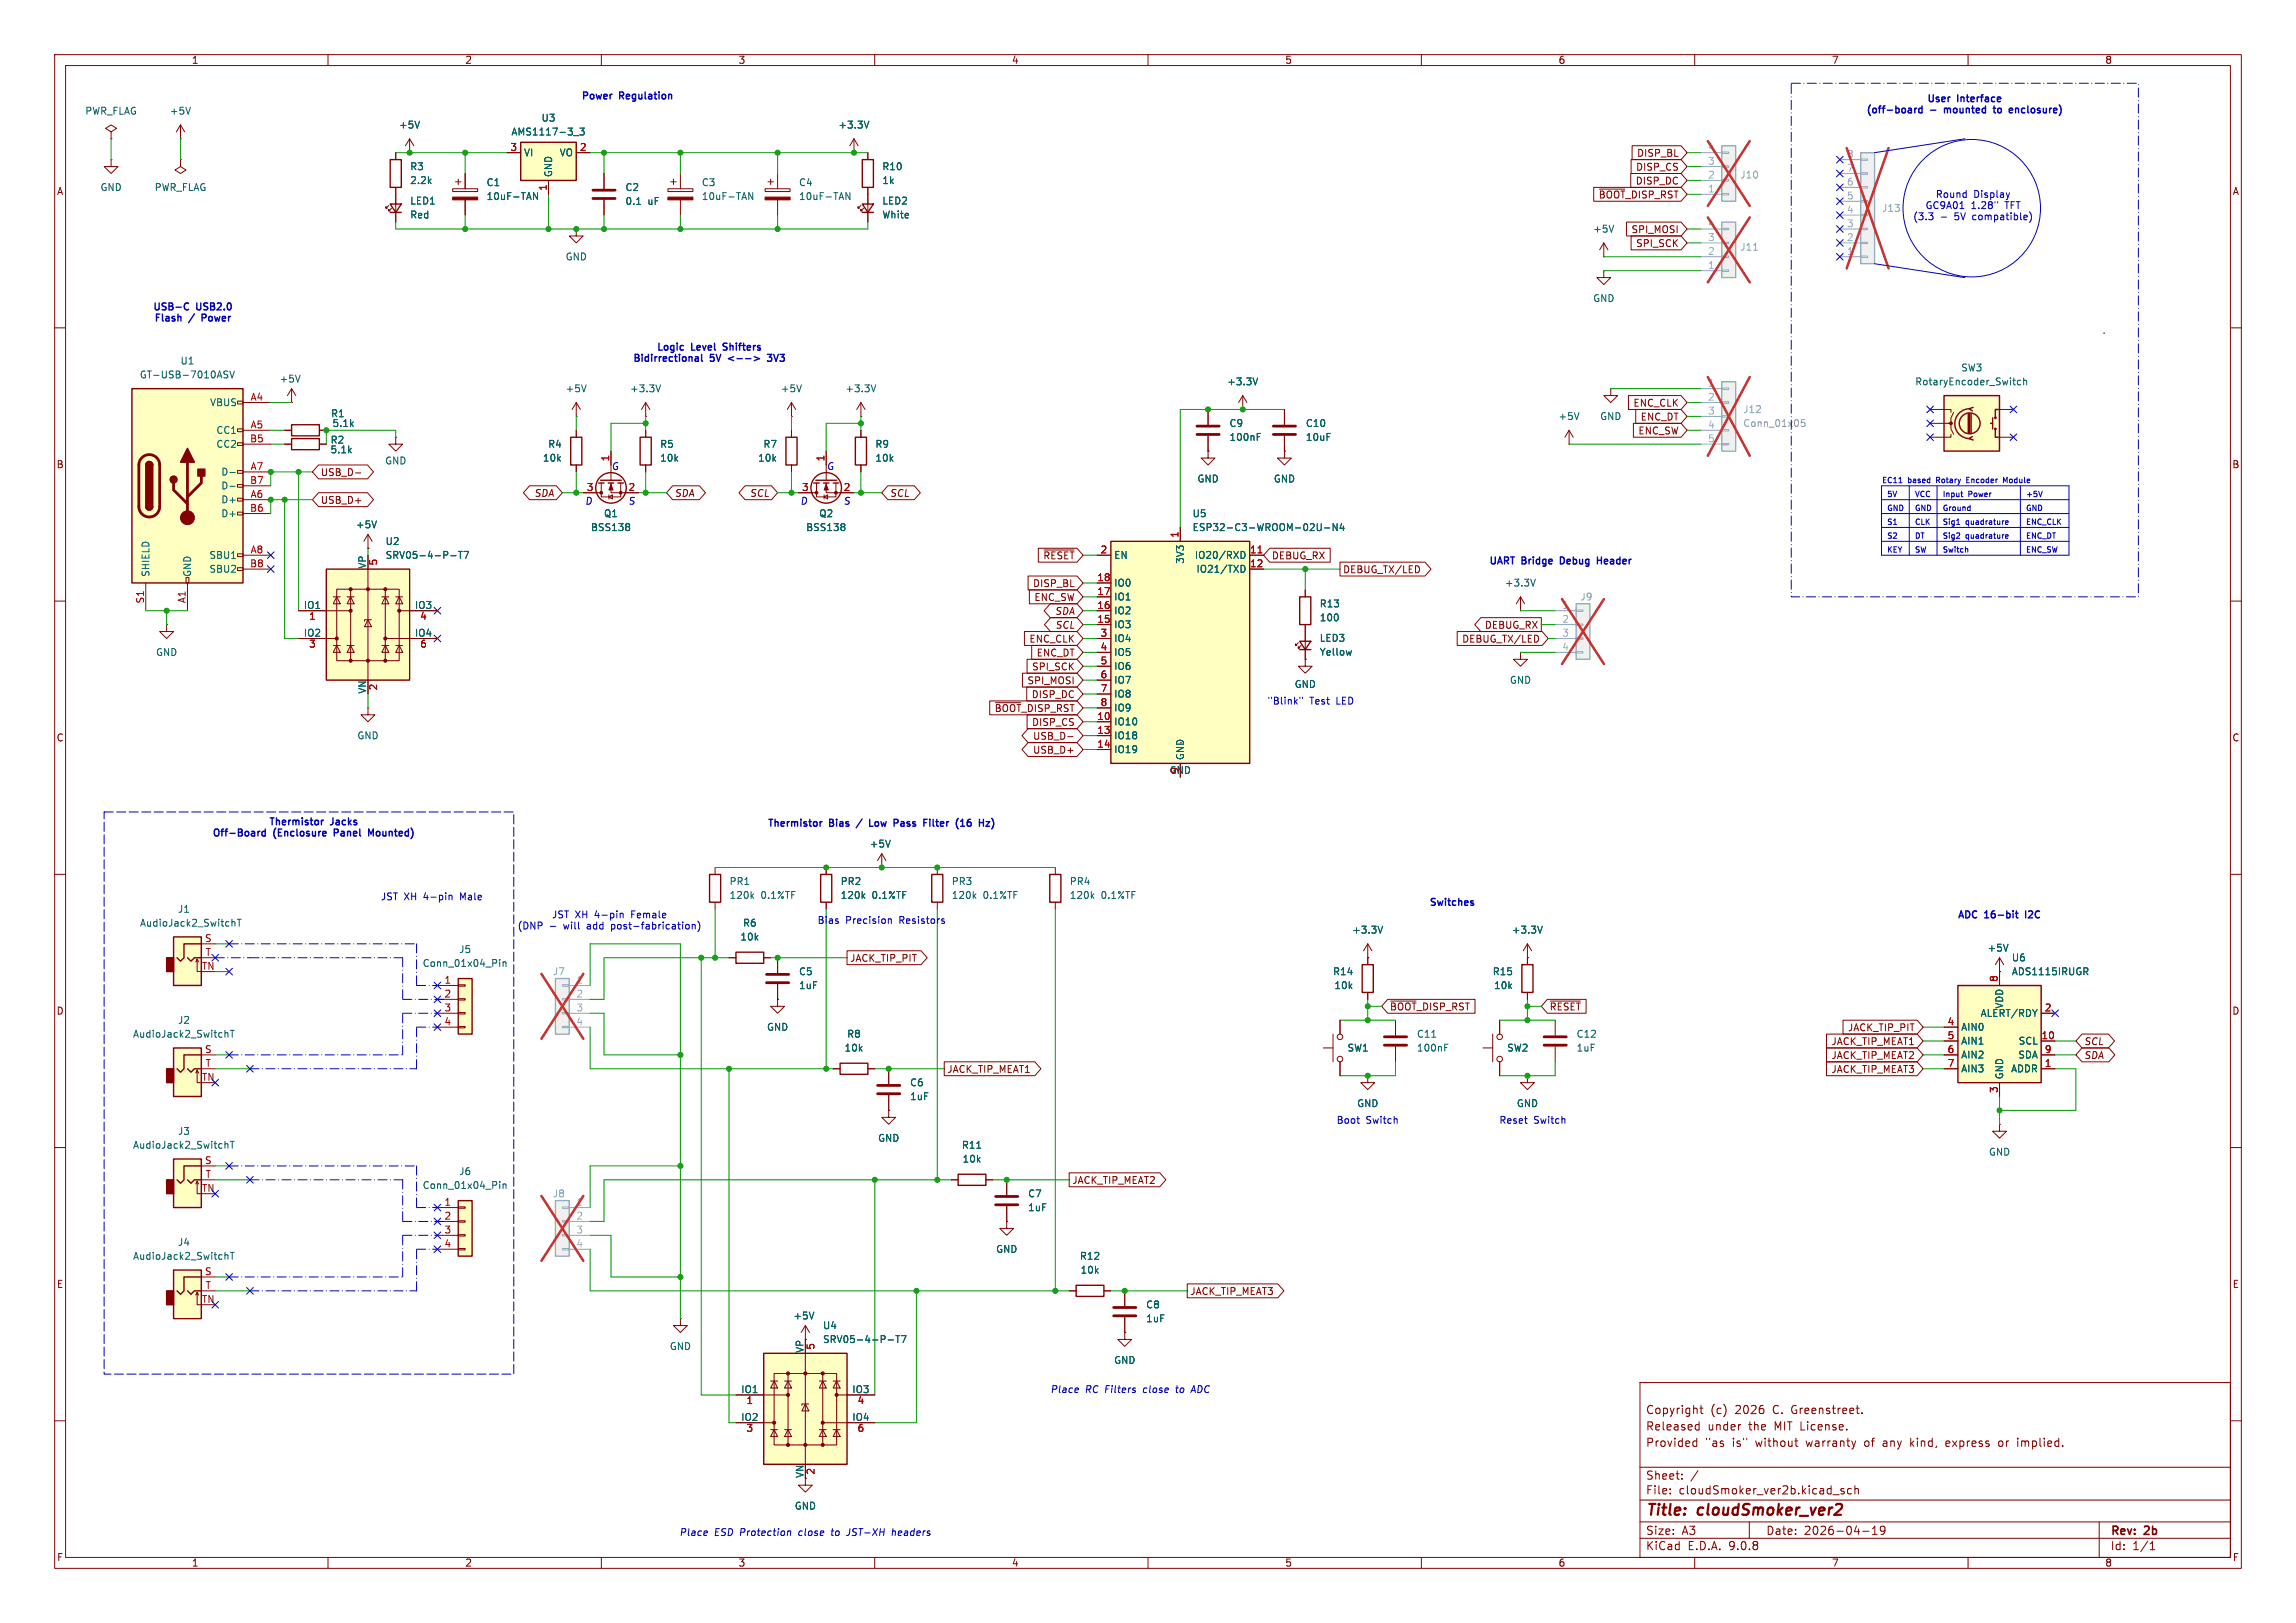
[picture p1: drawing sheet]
<svg xmlns="http://www.w3.org/2000/svg" width="420mm" height="297mm" viewBox="0 0 420 297" stroke-linecap="round" stroke-linejoin="round" font-family="sans-serif">
<defs><g id="words">
<g font-size="2.8" fill="#840000">
<text x="301" y="277.9">Title:</text>
<text x="310.6" y="277.9">cloudSmoker_ver2</text>
</g>
<g font-size="2.1" fill="#840000">
<text x="301" y="262">Released</text>
<text x="301" y="259">Copyright</text>
<text x="312.4" y="262">under</text>
<text x="312.9" y="259">(c)</text>
<text x="317.4" y="259">2026</text>
<text x="319.9" y="262">the</text>
<text x="324.5" y="259">C. Greenstreet.</text>
<text x="324.7" y="262">MIT License.</text>
<text x="301" y="265">Provided</text>
<text x="311.9" y="265">&quot;as</text>
<text x="316.9" y="265">is&quot;</text>
<text x="321.3" y="265">without</text>
<text x="330.7" y="265">warranty</text>
<text x="341.5" y="265">of</text>
<text x="345" y="265">any</text>
<text x="350.2" y="265">kind,</text>
<text x="356.8" y="265">express</text>
<text x="366.6" y="265">or</text>
<text x="370.2" y="265">implied.</text>
<text x="301" y="273.7">File:</text>
<text x="301" y="271">Sheet:</text>
<text x="307.1" y="273.7">cloudSmoker_ver2b.kicad_sch</text>
<text x="301" y="281.1">Size:</text>
<text x="307.6" y="281.1">A3</text>
<text x="323" y="281.1">Date:</text>
<text x="330" y="281.1">2026-04-19</text>
<text x="386" y="281.3">Rev:</text>
<text x="392.4" y="281.3">2b</text>
<text x="301" y="283.9">KiCad</text>
<text x="308.7" y="283.9">E.D.A.</text>
<text x="316.3" y="283.9">9.0.8</text>
<text x="386" y="283.9">Id:</text>
<text x="390.1" y="283.9">1/1</text>
</g>
<g font-size="1.8" fill="#840000">
<text x="35" y="11.9">1</text>
<text x="85" y="11.9">2</text>
<text x="135" y="11.9">3</text>
<text x="185" y="11.9">4</text>
<text x="235" y="11.9">5</text>
<text x="285" y="11.9">6</text>
<text x="335" y="11.9">7</text>
<text x="385" y="11.9">8</text>
<text x="299.4" y="28.9">DISP_BL</text>
<text x="10.3" y="35.9">A</text>
<text x="299.1" y="34">DISP_DC</text>
<text x="299.2" y="31.4">DISP_CS</text>
<text x="408.3" y="35.9">A</text>
<text x="292.3" y="36.5">~{BOOT}_DISP_RST</text>
<text x="298.3" y="42.9">SPI_MOSI</text>
<text x="299.2" y="45.4">SPI_SCK</text>
<text x="298.7" y="74.6">ENC_CLK</text>
<text x="300" y="77.2">ENC_DT</text>
<text x="299.6" y="79.7">ENC_SW</text>
<text x="10.3" y="85.9">B</text>
<text x="58.6" y="87.3">USB_D-</text>
<text x="408.2" y="85.9">B</text>
<text x="58.6" y="92.4">USB_D+</text>
<text x="97.7" y="91.1">SDA</text>
<text x="123.3" y="91.1">SDA</text>
<text x="137.1" y="91.1">SCL</text>
<text x="162.7" y="91.1">SCL</text>
<text x="188.9" y="107.6">DISP_BL</text>
<text x="190.7" y="102.6">~{RESET}</text>
<text x="232.6" y="102.6">DEBUG_RX</text>
<text x="245.6" y="105.1">DEBUG_TX/LED</text>
<text x="189.1" y="110.2">ENC_SW</text>
<text x="192.9" y="112.7">SDA</text>
<text x="188.2" y="117.8">ENC_CLK</text>
<text x="193" y="115.3">SCL</text>
<text x="267.4" y="117.8">DEBUG_TX/LED</text>
<text x="271.5" y="115.3">DEBUG_RX</text>
<text x="187.8" y="125.4">SPI_MOSI</text>
<text x="188.7" y="122.9">SPI_SCK</text>
<text x="189.5" y="120.3">ENC_DT</text>
<text x="181.9" y="130.5">~{BOOT}_DISP_RST</text>
<text x="188.6" y="128">DISP_DC</text>
<text x="10.3" y="135.9">C</text>
<text x="188.7" y="133">DISP_CS</text>
<text x="188.9" y="135.6">USB_D-</text>
<text x="408.2" y="135.9">C</text>
<text x="188.9" y="138.1">USB_D+</text>
<text x="155.4" y="176.2">JACK_TIP_PIT</text>
<text x="10.3" y="185.9">D</text>
<text x="254.2" y="185.1">~{BOOT}_DISP_RST</text>
<text x="283.4" y="185.1">~{RESET}</text>
<text x="408.2" y="185.9">D</text>
<text x="334.9" y="191.5">JACK_TIP_MEAT1</text>
<text x="337.9" y="188.9">JACK_TIP_PIT</text>
<text x="381.2" y="191.5">SCL</text>
<text x="173.2" y="196.5">JACK_TIP_MEAT1</text>
<text x="334.9" y="194">JACK_TIP_MEAT2</text>
<text x="334.9" y="196.5">JACK_TIP_MEAT3</text>
<text x="381.2" y="194">SDA</text>
<text x="196.1" y="216.9">JACK_TIP_MEAT2</text>
<text x="10.3" y="235.9">E</text>
<text x="217.6" y="237.2">JACK_TIP_MEAT3</text>
<text x="408.3" y="235.9">E</text>
<text x="147.1" y="270.6" transform="rotate(-90 147.1 270.6)">VN</text>
<text x="10.3" y="285.9">F</text>
<text x="35" y="286.9">1</text>
<text x="85" y="286.9">2</text>
<text x="135" y="286.9">3</text>
<text x="185" y="286.9">4</text>
<text x="235" y="286.9">5</text>
<text x="285" y="286.9">6</text>
<text x="335" y="286.9">7</text>
<text x="385" y="286.9">8</text>
<text x="408.3" y="285.9">F</text>
</g>
<g font-size="1.8" fill="#006464">
<text x="15.5" y="21.2">PWR_FLAG</text>
<text x="31" y="21.2">+5V</text>
<text x="72.9" y="23.7">+5V</text>
<text x="99" y="22.5">U3</text>
<text x="153.3" y="23.7">+3.3V</text>
<text x="93.5" y="25">AMS1117-3_3</text>
<text x="95.8" y="28.8">VI</text>
<text x="102.3" y="28.8">VO</text>
<text x="18.3" y="35.2">GND</text>
<text x="28.2" y="35.2">PWR_FLAG</text>
<text x="74.9" y="31.3">R3</text>
<text x="74.9" y="33.9">2.2k</text>
<text x="88.9" y="34.3">C1</text>
<text x="101.2" y="32.5" transform="rotate(-90 101.2 32.5)">GND</text>
<text x="114.3" y="35.2">C2</text>
<text x="128.3" y="34.3">C3</text>
<text x="146.1" y="34.3">C4</text>
<text x="161.3" y="31.3">R10</text>
<text x="161.3" y="33.9">1k</text>
<text x="74.9" y="37.6">LED1</text>
<text x="74.9" y="40.2">Red</text>
<text x="88.9" y="36.8">10uF-TAN</text>
<text x="114.3" y="37.7">0.1</text>
<text x="118.5" y="37.7">uF</text>
<text x="128.3" y="36.8">10uF-TAN</text>
<text x="146.1" y="36.8">10uF-TAN</text>
<text x="161.3" y="40.2">White</text>
<text x="161.3" y="37.6">LED2</text>
<text x="103.4" y="47.9">GND</text>
<text x="291.3" y="42.8">+5V</text>
<text x="291.3" y="55.5">GND</text>
<text x="25.5" y="69.4">GT-USB-7010ASV</text>
<text x="32.9" y="66.9">U1</text>
<text x="51" y="70.2">+5V</text>
<text x="103.4" y="72">+5V</text>
<text x="115.2" y="72">+3.3V</text>
<text x="142.7" y="72">+5V</text>
<text x="154.5" y="72">+3.3V</text>
<text x="224.4" y="70.7">+3.3V</text>
<text x="350.2" y="70.7">RotaryEncoder_Switch</text>
<text x="358.6" y="68.2">SW3</text>
<text x="38.3" y="74.5">VBUS</text>
<text x="60.5" y="76.6">R1</text>
<text x="285" y="77.1">+5V</text>
<text x="292.6" y="77.1">GND</text>
<text x="39.5" y="79.6">CC1</text>
<text x="39.5" y="82.1">CC2</text>
<text x="60.4" y="83.2">5.1k</text>
<text x="60.4" y="81.4">R2</text>
<text x="60.7" y="78.3">5.1k</text>
<text x="100.2" y="82.1">R4</text>
<text x="120.7" y="82.1">R5</text>
<text x="139.5" y="82.1">R7</text>
<text x="160" y="82.1">R9</text>
<text x="224.8" y="78.3">C9</text>
<text x="224.8" y="80.9">100nF</text>
<text x="238.8" y="78.3">C10</text>
<text x="238.8" y="80.9">10uF</text>
<text x="40.4" y="87.2">D-</text>
<text x="40.4" y="89.8">D-</text>
<text x="70.4" y="85.2">GND</text>
<text x="99.2" y="84.7">10k</text>
<text x="120.7" y="84.7">10k</text>
<text x="138.6" y="84.7">10k</text>
<text x="160" y="84.7">10k</text>
<text x="218.9" y="88.5">GND</text>
<text x="232.9" y="88.5">GND</text>
<text x="40.4" y="92.3">D+</text>
<text x="40.4" y="94.8">D+</text>
<text x="110.4" y="94.8">Q1</text>
<text x="149.8" y="94.8">Q2</text>
<text x="218.1" y="94.8">U5</text>
<text x="65" y="96.9">+5V</text>
<text x="70.4" y="99.9">U2</text>
<text x="108" y="97.4">BSS138</text>
<text x="147.4" y="97.4">BSS138</text>
<text x="218.1" y="97.4">ESP32-C3-WROOM-02U-N4</text>
<text x="27.5" y="105.7" transform="rotate(-90 27.5 105.7)">SHIELD</text>
<text x="35.2" y="105.7" transform="rotate(-90 35.2 105.7)">GND</text>
<text x="38.2" y="102.5">SBU1</text>
<text x="38.2" y="105">SBU2</text>
<text x="67.1" y="104.2" transform="rotate(-90 67.1 104.2)">VP</text>
<text x="70.4" y="102.5">SRV05-4-P-T7</text>
<text x="203.7" y="102.5">EN</text>
<text x="203.7" y="107.5">IO0</text>
<text x="216.8" y="103.3" transform="rotate(-90 216.8 103.3)">3V3</text>
<text x="218.5" y="102.5">IO20/RXD</text>
<text x="218.8" y="105">IO21/TXD</text>
<text x="275.2" y="107.5">+3.3V</text>
<text x="55.5" y="111.5">IO1</text>
<text x="75.8" y="111.5">IO3</text>
<text x="203.7" y="110.1">IO1</text>
<text x="203.7" y="112.6">IO2</text>
<text x="241.3" y="113.9">100</text>
<text x="241.3" y="111.4">R13</text>
<text x="55.5" y="116.6">IO2</text>
<text x="75.8" y="116.6">IO4</text>
<text x="203.7" y="115.2">IO3</text>
<text x="203.7" y="117.7">IO4</text>
<text x="241.3" y="117.6">LED3</text>
<text x="28.4" y="120.2">GND</text>
<text x="203.7" y="120.2">IO5</text>
<text x="203.7" y="122.8">IO6</text>
<text x="203.7" y="125.3">IO7</text>
<text x="241.3" y="120.2">Yellow</text>
<text x="276.1" y="125.3">GND</text>
<text x="67.1" y="127" transform="rotate(-90 67.1 127)">VN</text>
<text x="203.7" y="127.9">IO8</text>
<text x="203.7" y="130.4">IO9</text>
<text x="236.7" y="126.1">GND</text>
<text x="65.3" y="135.5">GND</text>
<text x="203.7" y="132.9">IO10</text>
<text x="203.7" y="135.5">IO18</text>
<text x="203.7" y="138">IO19</text>
<text x="213.9" y="141.8">GND</text>
<text x="216.8" y="139.2" transform="rotate(-90 216.8 139.2)">GND</text>
<text x="159" y="155.3">+5V</text>
<text x="32.5" y="167.2">J1</text>
<text x="133.4" y="162.2">PR1</text>
<text x="133.4" y="164.7">120k</text>
<text x="139.2" y="164.7">0.1%TF</text>
<text x="153.7" y="162.2">PR2</text>
<text x="153.7" y="164.7">120k</text>
<text x="159.5" y="164.7">0.1%TF</text>
<text x="174" y="162.2">PR3</text>
<text x="174" y="164.7">120k</text>
<text x="179.8" y="164.7">0.1%TF</text>
<text x="195.6" y="162.2">PR4</text>
<text x="195.6" y="164.7">120k</text>
<text x="201.4" y="164.7">0.1%TF</text>
<text x="25.5" y="169.8">AudioJack2_SwitchT</text>
<text x="135.3" y="172.3">10k</text>
<text x="135.8" y="169.8">R6</text>
<text x="247.2" y="171">+3.3V</text>
<text x="276.5" y="171">+3.3V</text>
<text x="77.2" y="177.1">Conn_01x04_Pin</text>
<text x="83.9" y="174.6">J5</text>
<text x="146.1" y="178.7">C5</text>
<text x="243.7" y="178.7">R14</text>
<text x="273" y="178.7">R15</text>
<text x="363.5" y="174.3">+5V</text>
<text x="367.9" y="176.1">U6</text>
<text x="367.9" y="178.7">ADS1115IRUGR</text>
<text x="146.1" y="181.2">1uF</text>
<text x="244" y="181.2">10k</text>
<text x="273.2" y="181.2">10k</text>
<text x="366.6" y="184.7" transform="rotate(-90 366.6 184.7)">VDD</text>
<text x="24.2" y="190.1">AudioJack2_SwitchT</text>
<text x="32.5" y="187.6">J2</text>
<text x="140.2" y="188.8">GND</text>
<text x="154.9" y="190.1">R8</text>
<text x="259.1" y="190.1">C11</text>
<text x="288.3" y="190.1">C12</text>
<text x="358.6" y="188.8">AIN0</text>
<text x="358.6" y="191.4">AIN1</text>
<text x="362.2" y="186.3">ALERT/RDY</text>
<text x="369.2" y="191.4">SCL</text>
<text x="154.4" y="192.6">10k</text>
<text x="246.4" y="192.6">SW1</text>
<text x="259.1" y="192.6">100nF</text>
<text x="275.6" y="192.6">SW2</text>
<text x="288.3" y="192.6">1uF</text>
<text x="358.6" y="193.9">AIN2</text>
<text x="358.6" y="196.4">AIN3</text>
<text x="366.6" y="197.6" transform="rotate(-90 366.6 197.6)">GND</text>
<text x="367.8" y="196.4">ADDR</text>
<text x="369.1" y="193.9">SDA</text>
<text x="166.4" y="199">C6</text>
<text x="166.4" y="201.5">1uF</text>
<text x="248.2" y="202.8">GND</text>
<text x="277.4" y="202.8">GND</text>
<text x="32.5" y="207.9">J3</text>
<text x="160.5" y="209.1">GND</text>
<text x="24.2" y="210.4">AudioJack2_SwitchT</text>
<text x="83.9" y="215.2">J6</text>
<text x="175.9" y="210.4">R11</text>
<text x="176" y="213">10k</text>
<text x="363.7" y="211.7">GND</text>
<text x="77.2" y="217.8">Conn_01x04_Pin</text>
<text x="188" y="219.3">C7</text>
<text x="188" y="221.8">1uF</text>
<text x="24.2" y="230.7">AudioJack2_SwitchT</text>
<text x="32.5" y="228.2">J4</text>
<text x="182.1" y="229.5">GND</text>
<text x="197.4" y="230.7">R12</text>
<text x="197.6" y="233.3">10k</text>
<text x="209.6" y="239.6">C8</text>
<text x="145" y="241.7">+5V</text>
<text x="150.4" y="246">SRV05-4-P-T7</text>
<text x="150.4" y="243.4">U4</text>
<text x="209.6" y="242.2">1uF</text>
<text x="122.4" y="247.2">GND</text>
<text x="147.1" y="247.7" transform="rotate(-90 147.1 247.7)">VP</text>
<text x="203.7" y="249.8">GND</text>
<text x="135.5" y="255">IO1</text>
<text x="155.8" y="255">IO3</text>
<text x="135.5" y="260.1">IO2</text>
<text x="155.8" y="260.1">IO4</text>
<text x="145.3" y="276.5">GND</text>
</g>
<g font-size="1.8" fill="#0000c2">
<text x="106.2" y="18.5">Power</text>
<text x="113.3" y="18.5">Regulation</text>
<text x="341.2" y="21.1">(off-board</text>
<text x="352.4" y="19">User</text>
<text x="353.1" y="21.1">-</text>
<text x="356.2" y="21.1">mounted</text>
<text x="358.1" y="19">Interface</text>
<text x="365.7" y="21.1">to</text>
<text x="369.1" y="21.1">enclosure)</text>
<text x="349.9" y="40.5">(3.3</text>
<text x="352.1" y="38.5">GC9A01</text>
<text x="354" y="36.4">Round</text>
<text x="357.6" y="40.5">5V</text>
<text x="360.6" y="38.5">1.28&quot;</text>
<text x="361" y="36.4">Display</text>
<text x="361.1" y="40.5">compatible)</text>
<text x="366.9" y="38.5">TFT</text>
<text x="27.8" y="57.1">USB-C</text>
<text x="28.1" y="59.2">Flash</text>
<text x="34.6" y="59.2">/</text>
<text x="36" y="57.1">USB2.0</text>
<text x="37.4" y="59.2">Power</text>
<text x="120" y="64.5">Logic</text>
<text x="126.5" y="64.5">Level</text>
<text x="132.8" y="64.5">Shifters</text>
<text x="115.6" y="66.6">Bidirrectional</text>
<text x="129.9" y="66.6">5V</text>
<text x="133.7" y="66.6">&lt;--&gt;</text>
<text x="141.5" y="66.6">3V3</text>
<text x="111.8" y="86.2">G</text>
<text x="151.2" y="86.2">G</text>
<text x="107" y="92.6">D</text>
<text x="114.9" y="92.6">S</text>
<text x="146.3" y="92.6">D</text>
<text x="154.2" y="92.6">S</text>
<text x="272.2" y="103.6">UART Bridge</text>
<text x="285.9" y="103.6">Debug</text>
<text x="293.2" y="103.6">Header</text>
<text x="231.8" y="129.1">&quot;Blink&quot;</text>
<text x="239.6" y="129.1">Test</text>
<text x="244.6" y="129.1">LED</text>
<text x="38.7" y="153.4">Off-Board</text>
<text x="49" y="151.4">Thermistor</text>
<text x="50" y="153.4">(Enclosure</text>
<text x="60.5" y="151.4">Jacks</text>
<text x="61.6" y="153.4">Panel</text>
<text x="68.4" y="153.4">Mounted)</text>
<text x="140.3" y="151.6">Thermistor</text>
<text x="151.7" y="151.6">Bias</text>
<text x="157.2" y="151.6">/</text>
<text x="160.1" y="151.6">Low</text>
<text x="165" y="151.6">Pass</text>
<text x="171" y="151.6">Filter</text>
<text x="177.4" y="151.6">(16</text>
<text x="69.6" y="165">JST XH</text>
<text x="77.6" y="165">4-pin</text>
<text x="84.5" y="165">Male</text>
<text x="261.3" y="166.1">Switches</text>
<text x="94.6" y="170.3">(DNP</text>
<text x="100.9" y="168.2">JST XH</text>
<text x="103.2" y="170.3">will</text>
<text x="107.7" y="170.3">add</text>
<text x="108.9" y="168.2">4-pin</text>
<text x="112.3" y="170.3">post-fabrication)</text>
<text x="115.8" y="168.2">Female</text>
<text x="149.5" y="169.3">Bias</text>
<text x="154.7" y="169.3">Precision</text>
<text x="164.6" y="169.3">Resistors</text>
<text x="357.9" y="168.4">ADC</text>
<text x="363.1" y="168.4">16-bit</text>
<text x="371" y="168.4">I2C</text>
<text x="244.4" y="205.8">Boot</text>
<text x="249.9" y="205.8">Switch</text>
<text x="274.2" y="205.8">Reset</text>
<text x="280.5" y="205.8">Switch</text>
<text x="192.1" y="255.1">Place</text>
<text x="198.5" y="255.1">RC Filters</text>
<text x="209.4" y="255.1">close</text>
<text x="215.6" y="255.1">to</text>
<text x="218.6" y="255.1">ADC</text>
<text x="124.2" y="281.3">Place</text>
<text x="130.6" y="281.3">ESD Protection</text>
<text x="146.3" y="281.3">close</text>
<text x="152.5" y="281.3">to</text>
<text x="155.6" y="281.3">JST-XH</text>
<text x="164" y="281.3">headers</text>
</g>
<g font-size="1.8" fill="#a90000">
<text x="93.3" y="27.7">3</text>
<text x="106" y="27.7">2</text>
<text x="100.1" y="35" transform="rotate(-90 100.1 35)">1</text>
<text x="45.7" y="73.4">A4</text>
<text x="45.6" y="81">B5</text>
<text x="45.7" y="78.5">A5</text>
<text x="45.6" y="88.6">B7</text>
<text x="45.7" y="86.1">A7</text>
<text x="107.2" y="89.9">3</text>
<text x="111.5" y="84.5" transform="rotate(-90 111.5 84.5)">1</text>
<text x="114.9" y="89.9">2</text>
<text x="146.6" y="89.9">3</text>
<text x="150.9" y="84.5" transform="rotate(-90 150.9 84.5)">1</text>
<text x="154.2" y="89.9">2</text>
<text x="45.6" y="93.7">B6</text>
<text x="45.7" y="91.2">A6</text>
<text x="45.7" y="101.3">A8</text>
<text x="201.2" y="101.3">2</text>
<text x="215.6" y="98.5" transform="rotate(-90 215.6 98.5)">1</text>
<text x="228.6" y="101.3">11</text>
<text x="45.6" y="103.9">B8</text>
<text x="69.3" y="103.6" transform="rotate(-90 69.3 103.6)">5</text>
<text x="200.6" y="106.4">18</text>
<text x="228.6" y="103.9">12</text>
<text x="26.4" y="110.5" transform="rotate(-90 26.4 110.5)">S1</text>
<text x="34" y="110.5" transform="rotate(-90 34 110.5)">A1</text>
<text x="56.4" y="113.7">1</text>
<text x="76.8" y="113.7">4</text>
<text x="200.6" y="109">17</text>
<text x="200.6" y="111.5">16</text>
<text x="56.4" y="118.8">3</text>
<text x="76.8" y="118.8">6</text>
<text x="200.6" y="114">15</text>
<text x="201.2" y="116.6">3</text>
<text x="201.2" y="119.1">4</text>
<text x="201.2" y="121.7">5</text>
<text x="201.2" y="124.2">6</text>
<text x="69.3" y="126.4" transform="rotate(-90 69.3 126.4)">2</text>
<text x="200.6" y="131.8">10</text>
<text x="201.2" y="126.7">7</text>
<text x="201.2" y="129.3">8</text>
<text x="200.6" y="134.4">13</text>
<text x="200.6" y="136.9">14</text>
<text x="215.6" y="141.7" transform="rotate(-90 215.6 141.7)">9</text>
<text x="37.4" y="172.5">S</text>
<text x="36.8" y="177.5">TN</text>
<text x="37.5" y="175">T</text>
<text x="365.5" y="179.8" transform="rotate(-90 365.5 179.8)">8</text>
<text x="81.2" y="180.1">1</text>
<text x="81.2" y="182.6">2</text>
<text x="81.2" y="185.2">3</text>
<text x="373.9" y="185.2">2</text>
<text x="81.2" y="187.7">4</text>
<text x="356.2" y="187.7">4</text>
<text x="356.2" y="190.2">5</text>
<text x="373.3" y="190.2">10</text>
<text x="36.8" y="197.9">TN</text>
<text x="37.4" y="192.8">S</text>
<text x="37.5" y="195.3">T</text>
<text x="356.2" y="192.8">6</text>
<text x="356.2" y="195.3">7</text>
<text x="373.9" y="192.8">9</text>
<text x="373.9" y="195.3">1</text>
<text x="365.5" y="200.1" transform="rotate(-90 365.5 200.1)">3</text>
<text x="37.4" y="213.1">S</text>
<text x="37.5" y="215.6">T</text>
<text x="36.8" y="218.2">TN</text>
<text x="81.2" y="220.7">1</text>
<text x="81.2" y="223.3">2</text>
<text x="81.2" y="225.8">3</text>
<text x="37.4" y="233.4">S</text>
<text x="81.2" y="228.3">4</text>
<text x="36.8" y="238.5">TN</text>
<text x="37.5" y="236">T</text>
<text x="149.3" y="247.1" transform="rotate(-90 149.3 247.1)">5</text>
<text x="136.5" y="257.3">1</text>
<text x="156.8" y="257.3">4</text>
<text x="136.5" y="262.3">3</text>
<text x="156.8" y="262.3">6</text>
<text x="149.3" y="269.9" transform="rotate(-90 149.3 269.9)">2</text>
</g>
<g font-size="1.8" fill="#aaa">
<text x="312.3" y="27.7">4</text>
<text x="337.7" y="29">8</text>
<text x="312.3" y="35.3">1</text>
<text x="312.3" y="32.8">2</text>
<text x="312.3" y="30.2">3</text>
<text x="337.7" y="34">6</text>
<text x="337.7" y="31.5">7</text>
<text x="312.3" y="41.7">4</text>
<text x="337.7" y="41.7">3</text>
<text x="337.7" y="39.1">4</text>
<text x="337.7" y="36.6">5</text>
<text x="312.3" y="46.7">2</text>
<text x="312.3" y="44.2">3</text>
<text x="337.7" y="46.7">1</text>
<text x="337.7" y="44.2">2</text>
<text x="312.3" y="49.3">1</text>
<text x="312.3" y="70.9">1</text>
<text x="312.3" y="73.4">2</text>
<text x="312.3" y="75.9">3</text>
<text x="312.3" y="78.5">4</text>
<text x="312.3" y="81">5</text>
<text x="285.7" y="111.5">1</text>
<text x="285.7" y="114">2</text>
<text x="285.7" y="116.6">3</text>
<text x="285.7" y="119.1">4</text>
<text x="105.3" y="180.1">1</text>
<text x="105.3" y="182.6">2</text>
<text x="105.3" y="185.2">3</text>
<text x="105.3" y="187.7">4</text>
<text x="105.3" y="220.7">1</text>
<text x="105.3" y="223.3">2</text>
<text x="105.3" y="225.8">3</text>
<text x="105.3" y="228.3">4</text>
</g>
<g font-size="1.8" fill="#989898">
<text x="318.2" y="32.9">J10</text>
<text x="344.2" y="39">J13</text>
<text x="318.2" y="46.1">J11</text>
<text x="318.8" y="75.8">J12</text>
<text x="318.8" y="78.3">Conn_01x05</text>
<text x="289" y="110.1">J9</text>
<text x="101" y="178.7">J7</text>
<text x="101" y="219.3">J8</text>
</g>
<g font-size="1.4" fill="#0000c2">
<text x="344.2" y="88.6">EC11</text>
<text x="349" y="88.6">based</text>
<text x="354.4" y="88.6">Rotary</text>
<text x="360.2" y="88.6">Encoder</text>
<text x="367.1" y="88.6">Module</text>
<text x="345.1" y="91.3">5V</text>
<text x="345.1" y="93.8">GND</text>
<text x="350.2" y="91.3">VCC</text>
<text x="350.2" y="93.8">GND</text>
<text x="355.3" y="91.3">Input</text>
<text x="355.3" y="93.8">Ground</text>
<text x="360.1" y="91.3">Power</text>
<text x="370.5" y="91.3">+5V</text>
<text x="370.5" y="93.8">GND</text>
<text x="345.1" y="96.4">S1</text>
<text x="345.1" y="98.9">S2</text>
<text x="345.1" y="101.5">KEY</text>
<text x="350.2" y="96.4">CLK</text>
<text x="350.2" y="98.9">DT</text>
<text x="350.2" y="101.5">SW</text>
<text x="355.3" y="96.4">Sig1</text>
<text x="355.3" y="98.9">Sig2</text>
<text x="355.3" y="101.5">Switch</text>
<text x="359.6" y="96.4">quadrature</text>
<text x="359.6" y="98.9">quadrature</text>
<text x="370.5" y="96.4">ENC_CLK</text>
<text x="370.5" y="98.9">ENC_DT</text>
<text x="370.5" y="101.5">ENC_SW</text>
</g>
</g></defs>
<g fill="none" stroke="#840000" stroke-width=".18">
<path d="M10 10h400v277h-400zM12 12h396v273h-396zM60 10v2M110 10v2M160 10v2M210 10v2M260 10v2M310 10v2M360 10v2M10 60h2M408 60h2M10 110h2"/>
<path d="M408 110h2M10 160h2M408 160h2M10 210h2M408 210h2M300 253h108v32h-108zM310.9 257.7h.6M311.2 257.2v1.3l.3 .2M340.6 258.5v.2M10 260h2M300 278.5h108M300 274.5h108"/>
<path d="M300 268.5h108M305.5 273.2v.2M305.5 272.5v.1M307.7 270.5v.2M307.7 269.8v.1M309.8 264.6h.6M309.8 263.8h.6M310.4 260.7l.4 .1M310.4 263.2v1.5M310.6 269.1l-1.3 1.9M310.8 260.2v1.5M310.8 261.6l-.4 .1"/>
<path d="M318.3 260.7h.1M320 278.5v3M328.3 263.7h.6M328.6 264.6l.3 .1M335.3 273.5h1.1M337.3 272.5l-.4-.1-.2 .2 .1 .2 .5 .2v.3h-.6M338.7 272.5l-.5-.1-.3 .3v.4l.2 .2h.6M339.3 272.5l.2-.1 .4 .1v.9M339.3 271.9v1.5M339.4 263.7l-.3 1M342.5 279.7l.4-.4v1.5M344.8 279.9l-.3 .3h-.3l-.3-.3 .2-.5 .4-.1 .2 .1a.99 .99 0 0 1-.3 1.4h-.3"/>
<path d="M349.5 263.2v1.5M350.1 263.7l-.6 .6M356.4 263.7h-.2l-.3 .2 .1 .7 .4 .1M356.7 264l-.8 .2M366.1 263.7l-.4 .1-.1 .2 .1 .5 .4 .2M384 278.5v6.5M408 260h2M60 285v2M110 285v2M160 285v2M210 285v2M260 285v2"/>
<path d="M300 281.5h108M310 285v2M340.7 280.2h1.2M342.5 280.8h.9M360 285v2M393.3 283.6h.9M393.3 282.5l.4-.4v1.5"/>
</g>
<path d="M336.6 275.2a.45 .45 0 0 1 .3 .6l-.1 .3-1.3 1.1h1.3" fill="none" stroke="#840000" stroke-width=".4"/>
<path d="M355.6 72.4h10.2v10.2h-10.2z" fill="#ffffc2"/>
<g fill="none" stroke="#840000" stroke-width=".25">
<path d="M355.6 72.4h10.2v10.2h-10.2zM360 75.7v3.5M360.3 74.8a2.73 2.73 0 0 0-2.7 2.7 2.73 2.73 0 0 0 2.7 2.8M360.3 75.7v3.5M360.6 75.7v3.5M360.8 79.9l-.6 .4 .7 .2M360.9 74.5l-.7 .3 .6 .4M364.1 77.5h.4M364.5 76.5v2M365 78.5v1.5h.8M365.8 74.9h-.8v1.6"/>
<circle cx="360.3" cy="77.5" r="1.9"/>
<circle cx="365" cy="78.5" r=".13"/>
<circle cx="365" cy="76.5" r=".13"/>
</g>
<path d="M353.1 74.9h3.8v.5M353.1 77.5h3.8v1l.5 1M356.9 79.5v.5h-3.8M357.4 75.4l-.5 1.1v1h-.5M365.8 74.9h2.5M365.8 80h2.5" fill="none" stroke="#840000" stroke-width=".18"/>
<circle cx="356.9" cy="77.5" r=".25" fill="#840000" stroke="#840000" stroke-width=".18"/>
<path d="M369.6 69.6h-.3l-.3 .2 .1 .6h.5M370.2 69.7l.2-.1h.3v.8M370.2 69.2v1.2" fill="none" stroke="#006464" stroke-width=".18"/>
<path d="M31.7 212.1h5.1v8.9h-5.1z" fill="#ffffc2"/>
<path d="M30.5 215.9h1.2v2.5h-1.2z" fill="#840000" stroke="#840000" stroke-width=".25"/>
<path d="M31.7 212.1h5.1v8.9h-5.1zM34.3 215.9l.6 .6 .7-.6h1.2M36.8 213.4h-3.1v2.5l-.7 .6-.6-.6" fill="none" stroke="#840000" stroke-width=".25"/>
<path d="M35.8 216.7l.3-.5v2.2h.7M36.1 216.2l.2 .5M36.8 213.4h2.6M36.8 215.9h2.6" fill="none" stroke="#840000" stroke-width=".18"/>
<path d="M41.2 209.3h.4l.1 .8M42.1 208.9h.7M42.5 208.9v1.2" fill="none" stroke="#006464" stroke-width=".18"/>
<path d="M31.7 191.8h5.1v8.9h-5.1z" fill="#ffffc2"/>
<path d="M30.5 195.6h1.2v2.5h-1.2z" fill="#840000" stroke="#840000" stroke-width=".25"/>
<g fill="none" stroke="#840000" stroke-width=".25">
<path d="M109.5 88.4h1M109.9 87.9h3.8M111.3 88.4h1M113 88.4h1M31.7 191.8h5.1v8.9h-5.1zM34.3 195.6l.6 .6 .7-.6h1.2M36.8 193h-3.1v2.6l-.7 .6-.6-.6"/>
<circle cx="111.8" cy="89.3" r="2.79"/>
</g>
<path d="M106.7 90.2h3.3M110 88.4v2.5h3.5v-2.5M111.4 90.9l.6-.3v.7zM111.4 90.6v.7M111.8 88.4v1.8h5M111.8 82.6v5.3M35.8 196.3l.3-.5v2.3h.7M36.1 195.8l.2 .5M36.8 193h2.6M36.8 195.6h2.6" fill="none" stroke="#840000" stroke-width=".18"/>
<path d="M114.9 95.8l.3 .3-.3 .3 .3 .2v.3l-.3 .2M41.2 189h.4l.1 .8M42.1 188.5h.7M42.5 188.5v1.3" fill="none" stroke="#006464" stroke-width=".18"/>
<g fill="#840000" stroke="#840000" stroke-width=".18">
<path d="M111.8 88.6l.3 1.1h-.7z"/>
<circle cx="110" cy="90.2" r=".25"/>
<circle cx="113.5" cy="90.2" r=".25"/>
</g>
<path d="M31.7 171.5h5.1v8.8h-5.1z" fill="#ffffc2"/>
<path d="M30.5 175.3h1.2v2.5h-1.2z" fill="#840000" stroke="#840000" stroke-width=".25"/>
<path d="M31.7 171.5h5.1v8.8h-5.1zM34.3 175.3l.6 .6 .7-.6h1.2M36.8 172.7h-3.1v2.6l-.7 .6-.6-.6" fill="none" stroke="#840000" stroke-width=".25"/>
<path d="M35.8 176l.3-.5v2.3h.7M36.1 175.5l.2 .5M36.8 172.7h2.6M36.8 175.3h2.6" fill="none" stroke="#840000" stroke-width=".18"/>
<path d="M42.5 168.7h.4l.1 .8M43.4 168.2h.7M43.8 168.2v1.3" fill="none" stroke="#006464" stroke-width=".18"/>
<path d="M31.7 232.4h5.1v8.9h-5.1z" fill="#ffffc2"/>
<path d="M30.5 236.2h1.2v2.6h-1.2z" fill="#840000" stroke="#840000" stroke-width=".25"/>
<path d="M104.4 80h2v5.1h-2zM117.1 80h2v5.1h-2zM31.7 232.4h5.1v8.9h-5.1zM34.3 236.2l.6 .7 .7-.7h1.2M36.8 233.7h-3.1v2.5l-.7 .7-.6-.7" fill="none" stroke="#840000" stroke-width=".25"/>
<g fill="none" stroke="#840000" stroke-width=".18">
<path d="M293.4 49.5v1.3h1.2l-1.2 1.3-1.3-1.3h1.3M293.4 49.5h.1M293.4 47h.1M293.4 44.5l-.8 1.2M293.4 44.5l.7 1.2M293.4 44.5v2.5M105.4 76.2h.1M105.4 73.7l-.8 1.2M105.4 73.7l.8 1.2M105.4 73.7v2.5M105.4 78.7v1.3M118.1 76.2h.1"/>
<path d="M118.1 73.7l-.8 1.2M118.1 73.7l.8 1.2M118.1 73.7v2.5M118.1 78.7v1.3M287 78.7l-.7 1.3M287 78.7l.8 1.3M287 78.7v2.6M294.6 71.1v1.3h1.3l-1.3 1.3-1.2-1.3h1.2M294.6 71.1h.1M105.4 85.1v1.3M118.1 85.1v1.3M287 81.3h.1"/>
<path d="M35.8 237l.3-.5v2.3h.7M36.1 236.5l.2 .5M36.8 233.7h2.6M36.8 236.2h2.6"/>
</g>
<path d="M295.2 41.2l-.4 1.3M107.2 70.4l-.4 1.3M120.8 70.4l-.4 1.3M288.8 75.5l-.4 1.3M41.2 229.7h.4l.1 .7M42.1 229.2h.7M42.5 229.2v1.2" fill="none" stroke="#006464" stroke-width=".18"/>
<path d="M340.4 27.9h2.5v20.4h-2.5z" fill="#f0f0f0"/>
<path d="M340.4 27.9h2.5v20.4h-2.5z" fill="none" stroke="#a1a1a1" stroke-width=".25"/>
<g fill="none" stroke="#a1a1a1" stroke-width=".18">
<path d="M336.5 39.4h3.9M336.5 36.8h3.9M336.5 34.3h3.9M336.5 31.8h3.9M336.5 29.2h3.9M340.4 39.2h1.2v.3h-1.2zM340.4 36.7h1.2v.3h-1.2zM340.4 34.2h1.2v.2h-1.2zM340.4 31.6h1.2v.3h-1.2zM340.4 29.1h1.2v.2h-1.2zM336.5 47h3.9M336.5 44.5h3.9"/>
<path d="M336.5 41.9h3.9M340.4 46.9h1.2v.2h-1.2zM340.4 44.3h1.2v.3h-1.2zM340.4 41.8h1.2v.2h-1.2z"/>
</g>
<path d="M337.8 27.1l7.7 22M345.5 27.1l-7.7 22" fill="none" stroke="#e12e31" stroke-width=".46"/>
<path d="M142.2 182.9v1.3h1.3l-1.3 1.2-1.2-1.2h1.2M142.2 182.9h.1" fill="none" stroke="#840000" stroke-width=".18"/>
<path d="M83.8 219.7h2.6v10.2h-2.6z" fill="#ffffc2"/>
<path d="M83.8 219.7h2.6v10.2h-2.6z" fill="none" stroke="#840000" stroke-width=".25"/>
<path d="M80 221h3.8M80 223.5h3.8M80 226.1h3.8M80 228.6h3.8M83.8 220.9h1.3v.2h-1.3zM83.8 223.4h1.3v.2h-1.3zM83.8 225.9h1.3v.3h-1.3zM83.8 228.5h1.3v.2h-1.3z" fill="none" stroke="#840000" stroke-width=".18"/>
<path d="M91.4 216.2v.1M91.4 216.6v.9M92 216.6v.9M92 216.8l.2-.2 .3 .1 .1 .8" fill="none" stroke="#006464" stroke-width=".18"/>
<path d="M83.8 179.1h2.6v10.1h-2.6z" fill="#ffffc2"/>
<path d="M157.7 29.2h2.1v5.1h-2.1zM157.7 37.3h2.1l-1.1 1.6zM157.7 38.9h2.1M83.8 179.1h2.6v10.1h-2.6zM153.7 194.6h5v2h-5z" fill="none" stroke="#840000" stroke-width=".25"/>
<g fill="none" stroke="#840000" stroke-width=".18">
<path d="M140 34.5h4.5v.6h-4.5zM140.5 33.3h1M141 32.8v1M142.2 31.8v2.7M142.2 36.6v2.8M156.2 27.9h.1M156.2 25.4l-.8 1.3M156.2 25.4l.8 1.3M156.2 25.4v2.5M157.5 37.6l-.5 .5v-.3v.3h.2M158 38.1l-.5 .5v-.2v.2h.2M158.7 27.9v1.3"/>
<path d="M158.7 34.3v6.3M144.8 76.2h.1M144.8 73.7l-.8 1.2M144.8 73.7l.7 1.2M144.8 73.7v2.5M278.1 119.4v1.3h1.3l-1.3 1.2-1.2-1.2h1.2M278.1 119.4h.1M80 180.3h3.8M80 182.9h3.8M80 185.4h3.8M80 188h3.8M83.8 180.2h1.3v.3h-1.3z"/>
<path d="M83.8 182.8h1.3v.2h-1.3zM83.8 185.3h1.3v.2h-1.3zM83.8 187.8h1.3v.3h-1.3zM152.4 195.6h1.3M158.7 195.6h1.3"/>
</g>
<path d="M155.5 35.3v1.2l-.8-1.2v1.2M158.9 22.2l-.4 1.2M146.6 70.4l-.4 1.3M91.4 175.6v.1M91.4 176v.9M92 176v.9M92 176.1l.2-.1 .3 .1 .1 .8" fill="none" stroke="#006464" stroke-width=".18"/>
<path d="M140 36.1h4.5v.5h-4.5z" fill="#840000" stroke="#840000" stroke-width=".18"/>
<path d="M315 40.6h2.5v10.2h-2.5z" fill="#f0f0f0"/>
<path d="M315 40.6h2.5v10.2h-2.5z" fill="none" stroke="#a1a1a1" stroke-width=".25"/>
<path d="M311.1 49.5h3.9M311.1 47h3.9M311.1 44.5h3.9M311.1 41.9h3.9M315 49.4h1.2v.3h-1.2zM315 46.9h1.2v.2h-1.2zM315 44.3h1.2v.3h-1.2zM315 41.8h1.2v.2h-1.2z" fill="none" stroke="#a1a1a1" stroke-width=".18"/>
<path d="M320.8 45.8h.7" fill="none" stroke="#989898" stroke-width=".18"/>
<path d="M312.4 39.8l7.7 11.9M320.1 39.8l-7.7 11.9" fill="none" stroke="#e12e31" stroke-width=".46"/>
<path d="M157.5 78.7v1.3M157.5 85.1v1.3M162.6 203.2v1.3h1.2l-1.2 1.2-1.3-1.2h1.3M162.6 203.2h.1" fill="none" stroke="#840000" stroke-width=".18"/>
<path d="M156.5 80h2v5.1h-2z" fill="none" stroke="#840000" stroke-width=".25"/>
<path d="M315 69.9h2.5v12.7h-2.5z" fill="#f0f0f0"/>
<path d="M315 69.9h2.5v12.7h-2.5z" fill="none" stroke="#a1a1a1" stroke-width=".25"/>
<path d="M311.1 71.1h3.9M311.1 73.7h3.9M311.1 76.2h3.9M311.1 78.7h3.9M315 71h1.2v.2h-1.2zM315 73.5h1.2v.3h-1.2zM315 76.1h1.2v.2h-1.2zM315 78.6h1.2v.3h-1.2zM311.1 81.3h3.9M315 81.2h1.2v.2h-1.2z" fill="none" stroke="#a1a1a1" stroke-width=".18"/>
<path d="M330.1 76.8h-.6v.6l.1-.1h.5l.1 .2-.1 .4-.2 .1-.4-.1" fill="none" stroke="#989898" stroke-width=".18"/>
<path d="M312.4 69l7.7 14.4M320.1 69l-7.7 14.4" fill="none" stroke="#e12e31" stroke-width=".46"/>
<path d="M71.4 37.3h2l-1 1.6zM71.4 38.9h2" fill="none" stroke="#840000" stroke-width=".25"/>
<path d="M71.1 37.6l-.5 .5v-.3v.3h.3M71.6 38.1l-.5 .5v-.2v.2h.3M72.4 35.6v5" fill="none" stroke="#840000" stroke-width=".18"/>
<path d="M101.6 219.7h2.5v10.2h-2.5z" fill="#f0f0f0"/>
<path d="M101.6 219.7h2.5v10.2h-2.5z" fill="none" stroke="#a1a1a1" stroke-width=".25"/>
<path d="M102.9 220.9h1.2v.2h-1.2zM102.9 223.4h1.2v.2h-1.2zM102.9 225.9h1.2v.3h-1.2zM102.9 228.5h1.2v.2h-1.2zM104.1 221h3.8M104.1 223.5h3.8M104.1 226.1h3.8M104.1 228.6h3.8" fill="none" stroke="#a1a1a1" stroke-width=".18"/>
<path d="M99 218.9l7.7 11.8M106.7 218.9l-7.7 11.8" fill="none" stroke="#e12e31" stroke-width=".46"/>
<path d="M101.6 179.1h2.5v10.1h-2.5z" fill="#f0f0f0"/>
<path d="M101.6 179.1h2.5v10.1h-2.5z" fill="none" stroke="#a1a1a1" stroke-width=".25"/>
<path d="M102.9 180.2h1.2v.3h-1.2zM102.9 182.8h1.2v.2h-1.2zM102.9 185.3h1.2v.2h-1.2zM102.9 187.8h1.2v.3h-1.2zM104.1 180.3h3.8M104.1 182.9h3.8M104.1 185.4h3.8M104.1 188h3.8" fill="none" stroke="#a1a1a1" stroke-width=".18"/>
<path d="M99 178.2l7.7 11.9M106.7 178.2l-7.7 11.9" fill="none" stroke="#e12e31" stroke-width=".46"/>
<path d="M365.8 177.8h.1M365.8 175.3l-.8 1.2M365.8 175.3l.7 1.2M365.8 175.3v2.5M365.8 205.7v1.3h1.2l-1.2 1.3-1.3-1.3h1.3M365.8 205.7h.1" fill="none" stroke="#840000" stroke-width=".18"/>
<path d="M367.3 172.8l-.4 1.3" fill="none" stroke="#006464" stroke-width=".18"/>
<path d="M358.1 180.3h15.3v17.8h-15.3z" fill="#ffffc2"/>
<path d="M71.4 29.2h2v5.1h-2zM358.1 180.3h15.3v17.8h-15.3z" fill="none" stroke="#840000" stroke-width=".25"/>
<g fill="none" stroke="#840000" stroke-width=".18">
<path d="M20.3 29.2v1.3h1.3l-1.3 1.3-1.3-1.3h1.3M20.3 29.2h.1M20.3 24.1l1-.6-1-.6-1 .6 1 .6v1.3M20.3 25.4h.1M33 25.4h.1M33 29.2v1.3l-1 .6 1 .7 1-.7-1-.6M33 29.2h.1M33 22.9l-.7 1.2M33 22.9l.8 1.2M33 22.9v2.5M72.4 27.9v1.3M72.4 34.3v1.3"/>
<path d="M365.8 177.8v2.5M279.4 196.9v1.2h1.3l-1.3 1.3-1.3-1.3h1.3M279.4 196.9h.1M355.6 188h2.5M355.6 190.5h2.5M355.6 193h2.5M355.6 195.6h2.5M365.8 198.1v2.6M373.4 190.5h2.5M373.4 193h2.5M373.4 195.6h2.5M373.4 185.4h2.5"/>
<path d="M124.5 241.3v1.3h1.2l-1.2 1.2-1.3-1.2h1.3M124.5 241.3h.1M147.3 242.6l-.7 1.2M147.3 242.6l.8 1.2M147.3 242.6v2.5"/>
</g>
<path d="M34.8 19.6l-.4 1.3M381.5 177.8l.4 .6M381.7 177.1l.2 .3v.3l-.2 .1M148.9 240.1l-.4 1.3" fill="none" stroke="#006464" stroke-width=".18"/>
<path d="M139.7 247.6h15.2v20.4h-15.2z" fill="#ffffc2"/>
<g fill="none" stroke="#840000" stroke-width=".18">
<path d="M52.1 78.7h1.2M53.3 73.7h.1M53.3 71.1l-.7 1.3M53.3 71.1l.8 1.3M53.3 71.1v2.6M58.4 78.7h1.3M157.5 76.2h.1M157.5 73.7l-.8 1.2M157.5 73.7l.7 1.2M157.5 73.7v2.5M52.1 81.3h1.2M58.4 81.3h1.3"/>
<path d="M72.4 80v1.3h1.3l-1.3 1.3-1.3-1.3h1.3M72.4 80h.1M133.3 175.3h1.3M139.7 175.3h1.3M279.4 175.3h.1M279.4 172.7l-.8 1.3M279.4 172.7l.8 1.3M279.4 172.7v3.8M271.3 191.8h1.7M273 189.2v5.1M274.3 186.7v2.5M274.3 194.3v2.6"/>
<path d="M279.4 181.6v1.3M284.5 186.7v2.8M284.5 191.5v2.8M134.6 255.3h9.5M141 252.7h1.2M141.6 251.3h11.4v13.1h-11.4zM141.6 252.7l.6 1.3h-1.2zM143.5 252.7h1.3M144.1 252.7l.7 1.3h-1.3zM144.1 251.3v13.1M147.3 256.9l.7 1.3h-1.3zM147.3 247.6v20.4"/>
<path d="M148 256.9h-1.3v.3M149.9 252.7h1.2M150.5 252.7l.6 1.3h-1.2zM150.5 251.3v13.1M152.4 252.7h1.3M153 252.7l.7 1.3h-1.3zM153 255.3h7M134.6 260.3h7M141 261.6h1.2M141.6 261.6l.6 1.3h-1.2zM143.5 261.6h1.3M144.1 261.6l.7 1.3h-1.3z"/>
<path d="M147.3 270.5v1.3h1.3l-1.3 1.2-1.3-1.2h1.3M149.9 261.6h1.2M150.5 261.6l.6 1.3h-1.2zM150.5 260.3h9.5M152.4 261.6h1.3M153 261.6l.7 1.3h-1.3z"/>
<circle cx="274.3" cy="193.8" r=".51"/>
<circle cx="274.3" cy="189.7" r=".51"/>
</g>
<path d="M53.3 77.7h5.1v2.1h-5.1zM53.3 80.3h5.1v2h-5.1zM134.6 174.2h5.1v2.1h-5.1zM278.4 176.5h2v5.1h-2zM139.7 247.6h15.2v20.4h-15.2z" fill="none" stroke="#840000" stroke-width=".25"/>
<g fill="#840000" stroke="#840000" stroke-width=".18">
<circle cx="141.6" cy="260.3" r=".28"/>
<circle cx="144.1" cy="251.3" r=".28"/>
<circle cx="144.1" cy="255.3" r=".28"/>
<circle cx="144.1" cy="264.4" r=".28"/>
<circle cx="147.3" cy="251.3" r=".28"/>
<circle cx="147.3" cy="264.4" r=".28"/>
<circle cx="150.5" cy="251.3" r=".28"/>
<circle cx="150.5" cy="260.3" r=".28"/>
<circle cx="150.5" cy="264.4" r=".28"/>
<circle cx="153" cy="255.3" r=".28"/>
</g>
<path d="M54.9 68.7l-.4 1.2M160.2 70.4l-.4 1.3M282.1 169.5l-.4 1.3M162.5 245.2h.9M163.9 244.4h.7M164.2 244.4v1.3M164.9 244.4h.8l-.5 1.3" fill="none" stroke="#006464" stroke-width=".18"/>
<path d="M282.4 189.7h4.1M282.4 191.3h4.1" fill="none" stroke="#840000" stroke-width=".51"/>
<path d="M315 26.7h2.5v10.1h-2.5z" fill="#f0f0f0"/>
<path d="M315 26.7h2.5v10.1h-2.5z" fill="none" stroke="#a1a1a1" stroke-width=".25"/>
<path d="M311.1 35.6h3.9M311.1 33h3.9M311.1 30.5h3.9M311.1 27.9h3.9M315 35.4h1.2v.3h-1.2zM315 32.9h1.2v.2h-1.2zM315 30.4h1.2v.2h-1.2zM315 27.8h1.2v.3h-1.2z" fill="none" stroke="#a1a1a1" stroke-width=".18"/>
<path d="M312.4 25.8l7.7 11.9M320.1 25.8l-7.7 11.9" fill="none" stroke="#e12e31" stroke-width=".46"/>
<path d="M143.8 80h2v5.1h-2zM129.8 160h2v5.1h-2zM192 160h2.1v5.1h-2.1zM249.2 176.5h2v5.1h-2zM196.8 235.2h5.1v2h-5.1z" fill="none" stroke="#840000" stroke-width=".25"/>
<g fill="none" stroke="#840000" stroke-width=".18">
<path d="M74.9 27.9h.1M74.9 25.4l-.7 1.3M74.9 25.4l.8 1.3M74.9 25.4v2.5M144.8 78.7v1.3M221 74.9v2.8M221 79.8v2.8M227.3 74.9h.1M227.3 72.4l-.7 1.3M227.3 72.4l.8 1.3M227.3 72.4v2.5M144.8 85.1v1.3"/>
<path d="M221 82.6v1.2h1.2l-1.2 1.3-1.3-1.3h1.3M221 82.6h.1M234.9 82.6v1.2h1.3l-1.3 1.3-1.2-1.3h1.2M234.9 82.6h.1M30.5 114.3v1.3h1.2l-1.2 1.2-1.3-1.2h1.3M30.5 114.3h.1M238.8 120.7v1.2h1.2l-1.2 1.3-1.3-1.3h1.3M238.8 120.7h.1M130.8 158.8v1.2M193 158.8v1.2M130.8 165.1v1.3M142.2 175.3v2.8"/>
<path d="M193 165.1v1.3M250.2 175.3v1.2M142.2 180.1v2.8M242.1 191.8h1.7M243.8 189.2v5.1M245.1 186.7v2.5M245.1 194.3v2.6M250.2 181.6v1.3M255.3 186.7v2.8M255.3 191.5v2.8M195.6 236.2h1.2M201.9 236.2h1.3"/>
<circle cx="245.1" cy="189.7" r=".51"/>
<circle cx="245.1" cy="193.8" r=".51"/>
</g>
<path d="M218.9 78h4.1M218.9 79.5h4.1M140.2 179.8h4.1M140.2 178.3h4.1M253.2 189.7h4.1M253.2 191.3h4.1" fill="none" stroke="#840000" stroke-width=".51"/>
<path d="M76.7 22.2l-.4 1.2M230 79.9h.4M230 79.3h.6M230.1 69.2l-.5 1.2M137.5 163.9l.4 .5M137.9 163.6l-.5 .4M199.7 163.9l.4 .5M200.1 163.6l-.5 .4M261.9 189.8h.7M264.3 191.7h.4M264.3 191.1h.6" fill="none" stroke="#006464" stroke-width=".18"/>
<path d="M95.2 26h10.2v7h-10.2z" fill="#ffffc2"/>
<path d="M95.2 26h10.2v7h-10.2zM237.7 109.2h2.1v5.1h-2.1zM237.7 117.3h2.1l-1 1.6zM237.7 118.9h2.1M150.1 160h2v5.1h-2z" fill="none" stroke="#840000" stroke-width=".25"/>
<g fill="none" stroke="#840000" stroke-width=".18">
<path d="M92.7 27.9h2.5M100.3 33v2.6M105.4 27.9h2.5M234.9 74.9v2.8M234.9 79.8v2.8M67.3 97.8l-.8 1.3M67.3 97.8l.8 1.3M67.3 97.8v2.5M67.3 100.3h.1M237.5 117.6l-.5 .5v-.2v.2h.2M238 118.1l-.5 .5v-.2v.2h.2M238.8 108v1.2"/>
<path d="M238.8 114.3v6.4M67.3 129.5v1.3h1.3l-1.3 1.3-1.3-1.3h1.3M67.3 129.5h.1M215.9 135.9v1.3h1.3l-1.3 1.2-1.3-1.2h1.3M151.1 158.8v1.2M161.3 158.8h.1M161.3 156.2l-.8 1.3M161.3 156.2l.8 1.3M161.3 156.2v2.6M151.1 165.1v1.3"/>
</g>
<path d="M104.9 24.8h1M106.1 23.4h.8l-.5 .5 .4 .1v.6l-.2 .1-.5-.1M68.9 95.3l-.5 1.3M247.2 119l-.2 .9M162.9 153.7l-.5 1.3M157.8 163.9l.4 .5M158.2 163.6l-.5 .4" fill="none" stroke="#006464" stroke-width=".18"/>
<path d="M232.9 78h4.1M232.9 79.5h4.1" fill="none" stroke="#840000" stroke-width=".51"/>
<path d="M203.2 99.1h25.4v40.6h-25.4z" fill="#ffffc2"/>
<path d="M203.2 99.1h25.4v40.6h-25.4z" fill="none" stroke="#840000" stroke-width=".25"/>
<g fill="none" stroke="#840000" stroke-width=".18">
<path d="M215.9 96.5v2.6M200.7 101.6h2.5M200.7 106.7h2.5M200.7 109.2h2.5M200.7 111.8h2.5M200.7 114.3h2.5M200.7 116.8h2.5M200.7 119.4h2.5M228.6 101.6h2.5M228.6 104.1h2.5M200.7 121.9h2.5M200.7 124.5h2.5"/>
<path d="M200.7 127h2.5M200.7 129.5h2.5M200.7 132.1h2.5M200.7 134.6h2.5M200.7 137.2h2.5M215.9 139.7v2.5"/>
</g>
<path d="M241.7 95.8v1.1l-.1 .1-.4 .1M242.3 96.6h1M244.6 95.8v1.3l-.7-1.3v1.3M245.4 95.8l-.3 .9h.8M245.7 96.3v.8M227 100.9a.64 .64 0 0 1 .8 .6 .64 .64 0 0 1-.8 .7M227 103.4a.64 .64 0 0 1 .8 .7 .64 .64 0 0 1-.8 .6" fill="none" stroke="#006464" stroke-width=".18"/>
<path d="M230.1 101.2h.7" fill="none" stroke="#a90000" stroke-width=".18"/>
<path d="M59.7 104.1h15.2v20.4h-15.2z" fill="#ffffc2"/>
<g fill="none" stroke="#840000" stroke-width=".18">
<path d="M54.6 111.8h9.5M54.6 116.8h7M61 109.2h1.2M61 118.1h1.2M61.6 107.8h11.4v13.1h-11.4zM61.6 109.2l.6 1.3h-1.2zM61.6 118.1l.6 1.3h-1.2zM63.5 109.2h1.3M63.5 118.1h1.3M64.1 109.2l.7 1.3h-1.3zM64.1 118.1l.7 1.3h-1.3zM64.1 107.8v13.1"/>
<path d="M67.3 113.4l.6 1.3h-1.2zM67.3 104.1v20.4M67.9 113.4h-1.2v.3M69.8 109.2h1.3M69.8 118.1h1.3M70.5 109.2l.6 1.3h-1.3zM70.5 118.1l.6 1.3h-1.3zM70.5 107.8v13.1M70.5 116.8h9.5M72.4 109.2h1.3M72.4 118.1h1.3M73 109.2l.7 1.3h-1.3z"/>
<path d="M73 118.1l.7 1.3h-1.3zM73 111.8h7M162.6 195.6v2.8M162.6 200.4v2.8M205.7 236.2v2.8M205.7 241v2.8"/>
</g>
<path d="M59.7 104.1h15.2v20.4h-15.2z" fill="none" stroke="#840000" stroke-width=".25"/>
<g fill="#840000" stroke="#840000" stroke-width=".18">
<circle cx="61.6" cy="116.8" r=".28"/>
<circle cx="64.1" cy="107.8" r=".28"/>
<circle cx="64.1" cy="111.8" r=".28"/>
<circle cx="64.1" cy="120.9" r=".28"/>
<circle cx="67.3" cy="107.8" r=".28"/>
<circle cx="67.3" cy="120.9" r=".28"/>
<circle cx="70.5" cy="107.8" r=".28"/>
<circle cx="70.5" cy="116.8" r=".28"/>
<circle cx="70.5" cy="120.9" r=".28"/>
<circle cx="73" cy="111.8" r=".28"/>
</g>
<path d="M82.5 101.7h.9M83.8 100.9h.8M84.2 100.9v1.3M84.9 100.9h.8l-.5 1.3" fill="none" stroke="#006464" stroke-width=".18"/>
<path d="M160.5 198.6h4.1M160.5 200.2h4.1M203.7 239.3h4.1M203.7 240.8h4.1" fill="none" stroke="#840000" stroke-width=".51"/>
<path d="M288.3 110.5h2.5v10.2h-2.5z" fill="#f0f0f0"/>
<path d="M288.3 110.5h2.5v10.2h-2.5z" fill="none" stroke="#a1a1a1" stroke-width=".25"/>
<path d="M284.5 111.8h3.8M284.5 114.3h3.8M284.5 116.8h3.8M284.5 119.4h3.8M288.3 111.6h1.3v.3h-1.3zM288.3 114.2h1.3v.2h-1.3zM288.3 116.7h1.3v.3h-1.3zM288.3 119.3h1.3v.2h-1.3z" fill="none" stroke="#a1a1a1" stroke-width=".18"/>
<path d="M285.7 109.6l7.7 11.9M293.4 109.6l-7.7 11.9" fill="none" stroke="#e12e31" stroke-width=".46"/>
<g fill="none" stroke="#840000" stroke-width=".25">
<path d="M148.8 88.4h1.1M149.2 87.9h3.8M150.6 88.4h1M152.4 88.4h1M170.4 160h2.1v5.1h-2.1zM175.3 214.9h5v2h-5z"/>
<circle cx="151.1" cy="89.3" r="2.79"/>
</g>
<g fill="none" stroke="#840000" stroke-width=".18">
<path d="M122.2 34.5h4.5v.6h-4.5zM122.7 33.3h1M123.2 32.8v1M124.5 31.8v2.7M124.5 36.6v2.8M146 90.2h3.4M149.4 88.4v2.5h3.5v-2.5M150.7 90.9l.7-.3v.7zM150.7 90.6v.7M151.1 88.4v1.8h5.1M151.1 82.6v5.3M278.1 111.8h.1"/>
<path d="M278.1 109.2l-.7 1.3M278.1 109.2l.8 1.3M278.1 109.2v2.6M171.4 158.8v1.2M171.4 165.1v1.3M250.2 175.3h.1M250.2 172.7l-.8 1.3M250.2 172.7l.8 1.3M250.2 172.7v2.6M174 215.9h1.3M180.3 215.9h1.3M184.1 215.9v2.8"/>
<path d="M184.1 220.7v2.8M205.7 243.8v1.3h1.3l-1.3 1.3-1.2-1.3h1.2M205.7 243.8h.1"/>
</g>
<g fill="#840000" stroke="#840000" stroke-width=".18">
<path d="M151.1 88.6l.4 1.1h-.8z"/>
<path d="M122.2 36.1h4.5v.5h-4.5z"/>
<circle cx="149.4" cy="90.2" r=".25"/>
<circle cx="152.9" cy="90.2" r=".25"/>
</g>
<path d="M137.7 35.3v1.2l-.7-1.2v1.2M154.3 95.8l.2 .3-.2 .3 .2 .2v.3l-.2 .2M280.9 106l-.5 1.3M178.2 163.9l.3 .5M178.5 163.6l-.5 .4M252.9 169.5l-.4 1.3M178.7 210.1h.7" fill="none" stroke="#006464" stroke-width=".18"/>
<path d="M182.1 218.9h4.1M182.1 220.5h4.1" fill="none" stroke="#840000" stroke-width=".51"/>
<path d="M24.1 71.1h20.3v35.6h-20.3z" fill="#ffffc2"/>
<g fill="none" stroke="#840000" stroke-width=".18">
<path d="M72.4 27.9v1.3M72.4 34.3v3M72.4 38.9v1.7M74.9 27.9h.1M82.8 34.5h4.6v.6h-4.6zM83.3 33.3h1M83.8 32.8v1M85.1 31.8v2.7M85.1 36.6v2.8M92.7 27.9h2.5M100.3 33v2.6M105.4 27.9h2.5"/>
<path d="M110.5 31.8v2.7M110.5 36.6v2.8M156.2 27.9h.1M158.7 27.9v1.3M158.7 34.3v3M158.7 38.9v1.7M291.5 34.3h16l1.1 1.3-1.1 1.2h-16zM292.6 34.6h4.6M298.3 31.7h9.2l1.1 1.3-1.1 1.3h-9.2zM298.4 29.2h9.1l1.1 1.3-1.1 1.3h-9.1zM298.5 26.7h9l1.1 1.2-1.1 1.3h-9zM105.4 41.9v1.3h1.3l-1.3 1.3-1.3-1.3h1.3"/>
<path d="M105.4 41.9h.1M297.5 40.6h10l1.1 1.3-1.1 1.3h-10zM298.4 43.2h9.1l1.1 1.3-1.1 1.2h-9.1zM43.4 73.4h1v.5h-1zM43.4 78.5h1v.5h-1zM44.4 73.7h5.1M44.4 78.7h5.1M52.1 78.7h1.2M58.4 78.7h1.3M105.4 78.7v1.3M118.1 78.7v1.3M144.8 78.7v1.3"/>
<path d="M157.5 78.7v1.3M221 74.9v2.8M221 79.8v2.8M227.3 74.9h.1M234.9 74.9v2.8M234.9 79.8v2.8M297.9 72.4h9.6l1.1 1.3-1.1 1.2h-9.6zM298.8 77.5h8.7l1.1 1.2-1.1 1.3h-8.7zM299.2 74.9h8.3l1.1 1.3-1.1 1.3h-8.3zM43.4 81h1v.5h-1zM43.4 86.1h1v.5h-1zM43.4 88.6h1v.6h-1z"/>
<path d="M43.4 91.2h1v.5h-1zM43.4 93.7h1v.5h-1zM44.4 81.3h5.1M44.4 86.4h5.1M44.4 88.9h5.1M44.4 91.4h5.1M44.4 94h5.1M52.1 81.3h1.2M58.3 90.2h8.9l1.1 1.2-1.1 1.3h-8.9l-1.2-1.3zM58.3 85.1h8.9l1.1 1.3-1.1 1.2h-8.9l-1.2-1.2zM58.4 81.3h1.3M65 86.5h1"/>
<path d="M96.9 88.9h4.9l1.1 1.3-1.1 1.2h-4.9l-1.2-1.2zM105.4 85.1v1.3M106.7 90.2h2.5M111.8 82.6v2.5M114.3 90.2h2.5M118.1 85.1v1.3M123 88.9h4.9l1.1 1.3-1.1 1.2h-4.9l-1.1-1.2zM136.3 88.9h4.8l1.1 1.3-1.1 1.2h-4.8l-1.1-1.2zM144.8 85.1v1.3M146 90.2h2.6M151.1 82.6v2.5M153.7 90.2h2.5"/>
<path d="M157.5 85.1v1.3M162.4 88.9h4.8l1.2 1.3-1.2 1.2h-4.8l-1.1-1.2zM215.9 96.5v2.6M221 82.6h.1M234.9 82.6h.1M26.7 106.7v5.1M34 105.7h.5v1h-.5zM34.3 106.7v5.1M43.4 101.3h1v.6h-1zM43.4 103.9h1v.5h-1zM44.4 101.6h5.1M44.4 104.1h5.1"/>
<path d="M54.6 111.8h5.1M54.6 116.8h5.1M67.3 100.3h.1M74.9 111.8h5.1M74.9 116.8h5.1M187.4 115.6h9.6l1.1 1.2-1.1 1.3h-9.6zM188.1 105.4h8.9l1.1 1.3-1.1 1.3h-8.9zM188.3 107.9h8.7l1.1 1.3-1.1 1.3h-8.7zM188.7 118.1h8.3l1.1 1.3-1.1 1.3h-8.3zM189.9 100.3h7.1l1.1 1.3-1.1 1.3h-7.1zM191 100.6h5.5M192.1 110.5h4.9l1.1 1.3-1.1 1.2h-4.9l-1.1-1.2z"/>
<path d="M192.2 113h4.8l1.1 1.3-1.1 1.3h-4.8l-1.1-1.3zM200.7 101.6h2.5M200.7 111.8h2.5M200.7 116.8h2.5M200.7 106.7h2.5M200.7 109.2h2.5M200.7 114.3h2.5M200.7 119.4h2.5M228.6 101.6h2.5M228.6 104.1h2.5M232.3 100.3h11v2.6h-11l-1.2-1.3zM238.8 108v1.2"/>
<path d="M238.8 114.3v3M238.8 118.9v1.8M245.1 102.9h15.6l1.1 1.2-1.1 1.3h-15.6zM259.5 103.7l.2 .4-.2 .5M266.6 115.6h15.5l1.1 1.2-1.1 1.3h-15.5zM270.9 113h11v2.6h-11l-1.1-1.3zM281.3 116.4l.1 .4-.1 .5M181 128.3h16l1.1 1.2-1.1 1.3h-16zM182.1 128.6h4.6M187 123.2h10l1.1 1.3-1.1 1.2h-10zM187.8 125.7h9.2l1.1 1.3-1.1 1.3h-9.2zM187.9 130.8h9.1l1.1 1.3-1.1 1.3h-9.1z"/>
<path d="M187.9 120.6h9.1l1.1 1.3-1.1 1.3h-9.1zM188.1 133.3h8.9l1.1 1.3-1.1 1.3h-8.9l-1.2-1.3zM188.1 135.9h8.9l1.1 1.3-1.1 1.2h-8.9l-1.2-1.2zM195.3 134.8h1M200.7 121.9h2.5M200.7 124.5h2.5M200.7 127h2.5M200.7 129.5h2.5M200.7 132.1h2.5M200.7 134.6h2.5M200.7 137.2h2.5M215.9 139.7v2.5"/>
<path d="M238.8 120.7h.1M151.1 158.8v1.2M161.3 158.8h.1M133.3 175.3h1.3M139.7 175.3h1.3M142.2 175.3v2.8M151.1 165.1v1.3M154.9 174h13.6l1.1 1.3-1.1 1.2h-13.6zM250.2 175.3h.1M250.2 175.3v1.2M279.4 175.3h.1M279.4 175.3v1.2"/>
<path d="M365.8 177.8h.1M365.8 177.8v2.5M142.2 182.9h.1M142.2 180.1v2.8M152.4 195.6h1.3M158.7 195.6h1.3M162.6 195.6v2.8M172.7 194.3h16.6l1.1 1.3-1.1 1.3h-16.6zM245.1 186.7v2.5M245.1 194.3v2.6M250.2 196.9v1.2h1.3l-1.3 1.3-1.3-1.3h1.3M250.2 196.9h.1"/>
<path d="M250.2 181.6v1.3M253.8 182.9h16v2.5h-16l-1.1-1.2zM254.4 183.2h4.6M274.3 186.7v2.5M274.3 194.3v2.6M279.4 196.9h.1M279.4 181.6v1.3M283.1 182.9h7v2.5h-7l-1.2-1.2zM283.6 183.2h5.5M334.1 191.8h16.6l1.1 1.2-1.1 1.3h-16.6zM334.1 194.3h16.6l1.1 1.3-1.1 1.3h-16.6zM334.1 189.2h16.6l1.1 1.3-1.1 1.3h-16.6z"/>
<path d="M337.1 186.7h13.6l1.1 1.3-1.1 1.2h-13.6zM355.6 188h2.5M355.6 190.5h2.5M355.6 193h2.5M355.6 195.6h2.5M365.8 198.1v2.6M373.4 190.5h2.5M373.4 193h2.5M373.4 195.6h2.5M373.4 185.4h2.5M380.8 191.8h4.9l1.2 1.2-1.2 1.3h-4.9l-1.1-1.3zM380.8 189.2h4.9l1.1 1.3-1.1 1.3h-4.9l-1.1-1.3z"/>
<path d="M162.6 203.2h.1M162.6 200.4v2.8M174 215.9h1.3M180.3 215.9h1.3M184.1 215.9v2.8M195.6 214.6h16.6l1.1 1.3-1.1 1.3h-16.6zM184.1 223.5v1.3h1.3l-1.3 1.3-1.2-1.3h1.2M184.1 223.5h.1M184.1 220.7v2.8M195.6 236.2h1.2M201.9 236.2h1.3M205.7 236.2v2.8"/>
<path d="M217.2 234.9h16.5l1.2 1.3-1.2 1.3h-16.5zM134.6 255.3h5.1M154.9 255.3h5.1M205.7 243.8h.1M205.7 241v2.8M134.6 260.3h5.1M154.9 260.3h5.1"/>
</g>
<path d="M24.1 71.1h20.3v35.6h-20.3zM26.7 85.1a.64 .64 0 0 1 .6-.6 .64 .64 0 0 1 .6 .6M26.7 92.7a.64 .64 0 0 0 .6 .6 .64 .64 0 0 0 .6-.6" fill="none" stroke="#840000" stroke-width=".25"/>
<path d="M108.5 34.8h4M108.5 36.3h4M26 83.8a1.9 1.9 0 0 1 2-.5 1.9 1.9 0 0 1 1.2 1.8v7.6a1.91 1.91 0 0 1-1.9 1.9 1.91 1.91 0 0 1-1.9-1.9v-7.8l.2-.6zM31.7 88.4v1.3l2.6 2.5M34.3 84.6v10.1M36.8 87.1v1.3l-2.5 2.5" fill="none" stroke="#840000" stroke-width=".51"/>
<g fill="#840000" stroke="#840000" stroke-width=".25">
<path d="M26.7 85.1h1.2v7.6h-1.2z"/>
<path d="M26.9 84.6a.64 .64 0 0 1 .6-.1 .64 .64 0 0 1 .4 .6h-1.2z"/>
<path d="M26.7 92.7h1.2a.64 .64 0 0 1-.6 .6 .64 .64 0 0 1-.6-.6z"/>
<path d="M34.3 82l1.3 2.6h-2.6z"/>
<path d="M36.2 85.9h1.3v1.2h-1.3z"/>
<circle cx="31.7" cy="87.8" r=".63"/>
</g>
<g fill="#840000" stroke="#840000" stroke-width=".18">
<path d="M82.8 36.1h4.6v.5h-4.6z"/>
<circle cx="34.3" cy="94.7" r="1.27"/>
</g>
<g fill="none" stroke="#006464" stroke-width=".18">
<path d="M76.7 22.2l-.4 1.2M98.3 35.3v1.2l-.7-1.2v1.2M104.9 24.8h1M106.1 23.4h.8l-.5 .5 .4 .1v.6l-.2 .1-.5-.1M116.5 37.4h.7M158.9 22.2l-.4 1.2M41.7 68l-.5-.1-.2 .1v.4l.5 .2 .2 .3-.3 .3-.5-.1M42 67.9l.5 1.3 .4-1.3M230 79.9h.4M230 79.3h.6M230.1 69.2l-.5 1.2M42.1 86.5h.9"/>
<path d="M42.1 89h.9M68.9 95.3l-.5 1.3M114.9 95.8l.3 .3-.3 .3 .3 .2v.3l-.3 .2M154.3 95.8l.2 .3-.2 .3 .2 .2v.3l-.2 .2M241.7 95.8v1.1l-.1 .1-.4 .1M242.3 96.6h1M244.6 95.8v1.3l-.7-1.3v1.3M245.4 95.8l-.3 .9h.8M245.7 96.3v.8M82.5 101.7h.9M83.8 100.9h.8M84.2 100.9v1.3"/>
<path d="M84.9 100.9h.8l-.5 1.3M227 100.9a.64 .64 0 0 1 .8 .6 .64 .64 0 0 1-.8 .7M227 103.4a.64 .64 0 0 1 .8 .7 .64 .64 0 0 1-.8 .6M247.2 119l-.2 .9M162.9 153.7l-.5 1.3M157.8 163.9l.4 .5M158.2 163.6l-.5 .4M252.9 169.5l-.4 1.3M282.1 169.5l-.4 1.3M367.3 172.8l-.4 1.3M381.5 177.8l.4 .6M381.7 177.1l.2 .3v.3l-.2 .1"/>
<path d="M178.7 210.1h.7M148.9 240.1l-.4 1.3M162.5 245.2h.9M163.9 244.4h.7M164.2 244.4v1.3M164.9 244.4h.8l-.5 1.3"/>
</g>
<g fill="none" stroke="#0000c2" stroke-width=".18">
<path d="M353.3 39.4l.3 .3v.3l-.3 .2M353.6 39l-.4 .4M355.1 39.7h1M358.5 38.2h.7M359.4 25.4l-16.5 2.5M367.6 35.3l-.3 .8M370.6 39.4l.2 .3-.6 .1M371.2 38.8a1.46 1.46 0 0 1 0 1.9M342.9 48.3l16.5 2.5M370.8 40.2h-.2M384.8 61h.1M344.2 91.4h34.3"/>
<path d="M344.2 94h34.3M344.2 96.5h34.3M344.2 99.1h34.3M344.2 88.9h34.3v12.7h-34.3zM347.3 88.3h.6M349.2 88.9v12.7M354.3 88.9v12.7M357.9 96h.6M358.7 90.2h.3M358.8 90.7l.2 .2M359.8 87.8h.3M360.2 87.3h-.4v1h.4"/>
<path d="M360.3 92.8h.1M360.4 92.4v1M360.4 93.4h-.1M366.8 88.1l-.3-.8v1M366.9 95.6l.4-.1v-.1l-.3-.1-.1 .1v.5h.4M366.9 98.2l.4-.1v-.2l-.3-.1-.1 .2v.5h.4M369.6 88.9v12.7M373.6 89.9l-.4 1M359.7 100.4l.3 .1v.6M237.8 127.6v.2M238.3 127.6v.2M82.1 163.8v.9"/>
<path d="M82.1 163.9l.2-.1 .3 .1 .1 .8M100.7 169.5h.9M113.4 167.1v.9M113.4 167.2l.2-.1 .3 .1 .1 .8M125.4 169.4l.3-.2h.3l.1 .2-.1 .5-.3 .1-.3-.2M126.6 169.3l.2-.1h.3l.1 .8M126.6 169.2v.8M127.7 168.6a1.46 1.46 0 0 1 0 1.9M162.5 168.1v.9M162.5 168.3l.2-.2 .3 .1v.8M172.4 168.1l.3 .1M172.4 168.6h.3l.1 .2-.2 .2h-.2"/>
<path d="M248.2 204.7h.5M248.6 205.6h.1M197.1 254l.2 .3-.7 .1M215.1 254h.5M218 254.5h.6M218.4 253.6l-.6 1.2M163.3 279.7l-.1 1.3M129.2 280.2l.2 .3-.6 .1M144.1 280.3l.2-.1h.3v.8M144.1 280.2l-.1 .8M152 280.2h.5M155.2 280.9l-.4 .1"/>
<path d="M163.7 280.2l-.4 .1"/>
<circle cx="360.7" cy="38.1" r="12.6"/>
</g>
<g fill="none" stroke="#0000c2" stroke-width=".18" stroke-dasharray="1.7 .6 0 .6">
<path d="M327.7 15.2h63.5v94h-63.5zM39.4 175.3h6.3M41.9 172.7h34.3M45.7 175.3h28M73.7 175.3v7.6M76.2 172.7v7.6M41.9 193h31.8M45.7 195.6h30.5M73.7 182.9h7.6M73.7 185.4h6.3M73.7 193v-7.6M76.2 180.3h3.8"/>
<path d="M76.2 188h3.8M76.2 195.6v-7.6M41.9 213.4h34.3M45.7 215.9h28M73.7 215.9v7.6M76.2 213.4v7.6M41.9 233.7h31.8M45.7 236.2h30.5M73.7 233.7v-7.6M73.7 226.1h6.3M73.7 223.5h7.6M76.2 236.2v-7.6"/>
<path d="M76.2 221h3.8M76.2 228.6h3.8"/>
</g>
<g fill="none" stroke="#009600" stroke-width=".18">
<path d="M20.3 25.4v3.8M33 25.4v3.8M72.4 27.9h20.3M85.1 27.9v3.9M85.1 39.4v2.5M100.3 35.6v6.3M107.9 27.9h50.8M110.5 27.9v3.9M110.5 39.4v2.5M124.5 27.9v3.9M124.5 39.4v2.5M142.2 27.9v3.9"/>
<path d="M142.2 39.4v2.5M308.6 27.9h2.5M308.6 30.5h2.5M308.6 35.6h2.5M308.6 33h2.5M72.4 40.6v1.3h86.3v-1.3M293.4 47h17.7M293.4 49.5h17.7M308.6 41.9h2.5M308.6 44.5h2.5M49.5 78.7h2.6M49.5 73.7h3.8"/>
<path d="M105.4 76.2v2.5M118.1 77.5h-6.3v5.1M118.1 76.2v2.5M144.8 76.2v2.5M157.5 77.5h-6.4v5.1M157.5 76.2v2.5M234.9 74.9h-19v21.6M294.6 71.1h16.5M308.6 76.2h2.5M308.6 78.7h2.5M308.6 73.7h2.5M49.5 81.3h2.6"/>
<path d="M52.1 91.4v25.4h2.5M54.6 86.4v25.4M57.1 86.4h-7.6v2.5M57.1 91.4h-7.6v2.6M72.4 80v-1.3h-12.7v2.6M102.9 90.2h3.8M105.4 86.4v3.8M116.8 90.2h5.1M118.1 86.4v3.8M142.2 90.2h3.8M144.8 86.4v3.8M156.2 90.2h5.1"/>
<path d="M157.5 86.4v3.8M287 81.3h24.1M26.7 111.8h7.6M30.5 111.8v2.5M67.3 100.3v1.3M198.1 114.3h2.6M198.1 111.8h2.6M198.1 119.4h2.6M198.1 116.8h2.6M198.1 101.6h2.6M198.1 109.2h2.6M198.1 106.7h2.6"/>
<path d="M231.1 104.1h14M238.8 104.1v3.9M278.1 111.8h6.4M278.1 119.4h6.4M281.9 114.3h2.6M283.2 116.8h1.3M67.3 127v2.5M198.1 127h2.6M198.1 121.9h2.6M198.1 124.5h2.6M198.1 132.1h2.6M198.1 129.5h2.6"/>
<path d="M198.1 134.6h2.6M198.1 137.2h2.6M130.8 158.8h62.2M39.4 172.7h2.5M39.4 177.8h2.5M128.3 175.3v80h6.3M130.8 166.4v8.9M133.3 175.3h-22.8v7.6h-2.6M141 175.3h13.9M151.1 166.4v29.2M171.4 166.4v49.5M193 166.4v69.8"/>
<path d="M39.4 195.6h6.3M39.4 193h2.5M107.9 188v7.6h44.5M107.9 185.4h2.6v7.6h14M107.9 180.3v-7.6h16.6v68.6M133.3 195.6v64.7h1.3M160 195.6h12.7M245.1 186.7h10.2M250.2 182.9v3.8M250.2 184.2h2.5M255.3 194.3v2.6h-10.2M274.3 186.7h10.2"/>
<path d="M279.4 184.2h2.5M279.4 182.9v3.8M284.5 194.3v2.6h-10.2M351.8 195.6h3.8M351.8 193h3.8M351.8 190.5h3.8M351.8 188h3.8M375.9 195.6h3.8v7.6h-13.9M375.9 193h3.8M375.9 190.5h3.8M39.4 215.9h6.3M39.4 213.4h2.5"/>
<path d="M124.5 213.4h-16.6v7.6M160 215.9v39.4M174 215.9h-63.5v7.6h-2.6M181.6 215.9h14M365.8 200.7v5M39.4 236.2h6.3M39.4 233.7h2.5M107.9 228.6v7.6h87.7M107.9 226.1h3.9v7.6h12.7M167.6 236.2v24.1h-7.6M203.2 236.2h14"/>
</g>
<g fill="none" stroke="#000084" stroke-width=".18">
<path d="M335.9 33.7l1.3 1.2M335.9 28.6l1.3 1.2M335.9 31.1l1.3 1.3M335.9 36.2l1.3 1.2M335.9 38.8l1.3 1.2M337.2 33.7l-1.3 1.2M337.2 28.6l-1.3 1.2M337.2 31.1l-1.3 1.3M337.2 36.2l-1.3 1.2M337.2 38.8l-1.3 1.2M335.9 41.3l1.3 1.2M335.9 43.8l1.3 1.3"/>
<path d="M335.9 46.4l1.3 1.2M337.2 41.3l-1.3 1.2M337.2 43.8l-1.3 1.3M337.2 46.4l-1.3 1.2M352.5 74.3l1.2 1.2M352.5 76.9l1.2 1.2M352.5 79.4l1.2 1.2M353.7 74.3l-1.2 1.2M353.7 76.9l-1.2 1.2M353.7 79.4l-1.2 1.2M367.7 74.3l1.2 1.2M367.7 79.4l1.2 1.2"/>
<path d="M368.9 74.3l-1.2 1.2M368.9 79.4l-1.2 1.2M48.9 101l1.2 1.2M48.9 103.5l1.2 1.2M50.1 101l-1.2 1.2M50.1 103.5l-1.2 1.2M79.4 111.2l1.2 1.2M79.4 116.2l1.2 1.2M80.6 111.2l-1.2 1.2M80.6 116.2l-1.2 1.2M38.8 174.7l1.2 1.2M40 174.7l-1.2 1.2"/>
<path d="M41.3 177.2l1.2 1.2M41.3 172.1l1.2 1.2M42.5 172.1l-1.2 1.2M42.5 177.2l-1.2 1.2M79.4 179.7l1.2 1.2M80.6 179.7l-1.2 1.2M38.8 197.5l1.2 1.2M40 197.5l-1.2 1.2M41.3 192.4l1.2 1.2M42.5 192.4l-1.2 1.2M45.1 195l1.2 1.2M46.3 195l-1.2 1.2"/>
<path d="M79.4 187.4l1.2 1.2M79.4 184.8l1.2 1.2M79.4 182.3l1.2 1.2M80.6 187.4l-1.2 1.2M80.6 184.8l-1.2 1.2M80.6 182.3l-1.2 1.2M375.3 184.8l1.2 1.2M376.5 184.8l-1.2 1.2M38.8 217.8l1.2 1.2M40 217.8l-1.2 1.2M41.3 212.8l1.2 1.2M42.5 212.8l-1.2 1.2"/>
<path d="M45.1 215.3l1.2 1.2M46.3 215.3l-1.2 1.2M38.8 238.2l1.2 1.2M40 238.2l-1.2 1.2M41.3 233.1l1.2 1.2M42.5 233.1l-1.2 1.2M45.1 235.6l1.2 1.2M46.3 235.6l-1.2 1.2M79.4 222.9l1.2 1.2M79.4 225.5l1.2 1.2M79.4 220.4l1.2 1.2M79.4 228l1.2 1.2"/>
<path d="M80.6 222.9l-1.2 1.2M80.6 225.5l-1.2 1.2M80.6 220.4l-1.2 1.2M80.6 228l-1.2 1.2"/>
</g>
<g fill="none" stroke="#0000c2" stroke-width=".25">
<path d="M350.2 19.8v.9M350.6 19.8l-.4 .2M351.6 19.9l-.4-.1-.2 .2 .1 .6h.5M351.6 19.4v1.3M364.6 19.8h.5M364.8 19.4v1.1l.3 .2M367.7 19.8l.4 .1v.2l-.6 .1M368.1 20.6l-.4 .1M33.9 55.5l.3-.1 .3 .2M34.5 56.6l-.3 .1-.3-.1M127.3 65.3h.3l.1 .2v.6M127.7 66.1h-.4"/>
<path d="M127.7 65.6h-.4M128.3 64.8v1.1l.2 .2M138 65.3l.9 .3-.9 .4M140.4 66l.5 .1M140.4 64.8h.8l-.5 .5h.2M292.2 101.9v1.3M292.2 102.5h.7M47.4 152.1h.1M48.5 152.2l-.3-.1-.3 .3 .1 .5h.5M48.5 151.7v1.3M59.2 150.1l-.3 .1M68.3 151.7l-.4 .9-.5-.9v1.3"/>
<path d="M150.4 150.4l-.3 .1M159.1 149.9v1.3h.6M164.2 150l.1 .2-.1 .3M170.1 149.9v.2M170.1 150.4v.8M175.7 151.2h.7M175.8 150.2l.3-.3v1.3M180.4 150.4h.6l-.6 .8h.6M181.4 149.7a1.46 1.46 0 0 1 0 2M269.5 165.3v.3M368.7 167.1h.4M368.8 166.7v1.1l.3 .2"/>
</g>
<path d="M19 148.6h75v102.9h-75z" fill="none" stroke="#0000c2" stroke-width=".18" stroke-dasharray="1.7 .6"/>
<path d="M230.1 101.2h.7" fill="none" stroke="#a90000" stroke-width=".18"/>
<g fill="#009600" stroke="#009600" stroke-width=".18">
<circle cx="49.5" cy="91.4" r=".46"/>
<circle cx="49.5" cy="86.4" r=".46"/>
<circle cx="30.5" cy="111.8" r=".46"/>
<circle cx="52.1" cy="91.4" r=".46"/>
<circle cx="124.5" cy="27.9" r=".46"/>
<circle cx="105.4" cy="41.9" r=".46"/>
<circle cx="85.1" cy="27.9" r=".46"/>
<circle cx="110.5" cy="27.9" r=".46"/>
<circle cx="74.9" cy="27.9" r=".46"/>
<circle cx="110.5" cy="41.9" r=".46"/>
<circle cx="85.1" cy="41.9" r=".46"/>
<circle cx="100.3" cy="41.9" r=".46"/>
<circle cx="124.5" cy="41.9" r=".46"/>
<circle cx="144.8" cy="90.2" r=".46"/>
<circle cx="157.5" cy="90.2" r=".46"/>
<circle cx="157.5" cy="77.5" r=".46"/>
<circle cx="156.2" cy="27.9" r=".46"/>
<circle cx="142.2" cy="41.9" r=".46"/>
<circle cx="142.2" cy="27.9" r=".46"/>
<circle cx="118.1" cy="90.2" r=".46"/>
<circle cx="118.1" cy="77.5" r=".46"/>
<circle cx="105.4" cy="90.2" r=".46"/>
<circle cx="54.6" cy="86.4" r=".46"/>
<circle cx="59.7" cy="78.7" r=".46"/>
<circle cx="365.8" cy="203.2" r=".46"/>
<circle cx="279.4" cy="196.9" r=".46"/>
<circle cx="279.4" cy="184.2" r=".46"/>
<circle cx="279.4" cy="186.7" r=".46"/>
<circle cx="250.2" cy="184.2" r=".46"/>
<circle cx="250.2" cy="196.9" r=".46"/>
<circle cx="250.2" cy="186.7" r=".46"/>
<circle cx="193" cy="236.2" r=".46"/>
<circle cx="205.7" cy="236.2" r=".46"/>
<circle cx="221" cy="74.9" r=".46"/>
<circle cx="227.3" cy="74.9" r=".46"/>
<circle cx="238.8" cy="104.1" r=".46"/>
<circle cx="133.3" cy="195.6" r=".46"/>
<circle cx="130.8" cy="175.3" r=".46"/>
<circle cx="128.3" cy="175.3" r=".46"/>
<circle cx="167.6" cy="236.2" r=".46"/>
<circle cx="124.5" cy="233.7" r=".46"/>
<circle cx="124.5" cy="193" r=".46"/>
<circle cx="124.5" cy="213.4" r=".46"/>
<circle cx="160" cy="215.9" r=".46"/>
<circle cx="171.4" cy="215.9" r=".46"/>
<circle cx="184.1" cy="215.9" r=".46"/>
<circle cx="151.1" cy="158.8" r=".46"/>
<circle cx="142.2" cy="175.3" r=".46"/>
<circle cx="171.4" cy="158.8" r=".46"/>
<circle cx="161.3" cy="158.8" r=".46"/>
<circle cx="151.1" cy="195.6" r=".46"/>
<circle cx="162.6" cy="195.6" r=".46"/>
</g>
<use href="#words"/>
</svg>
